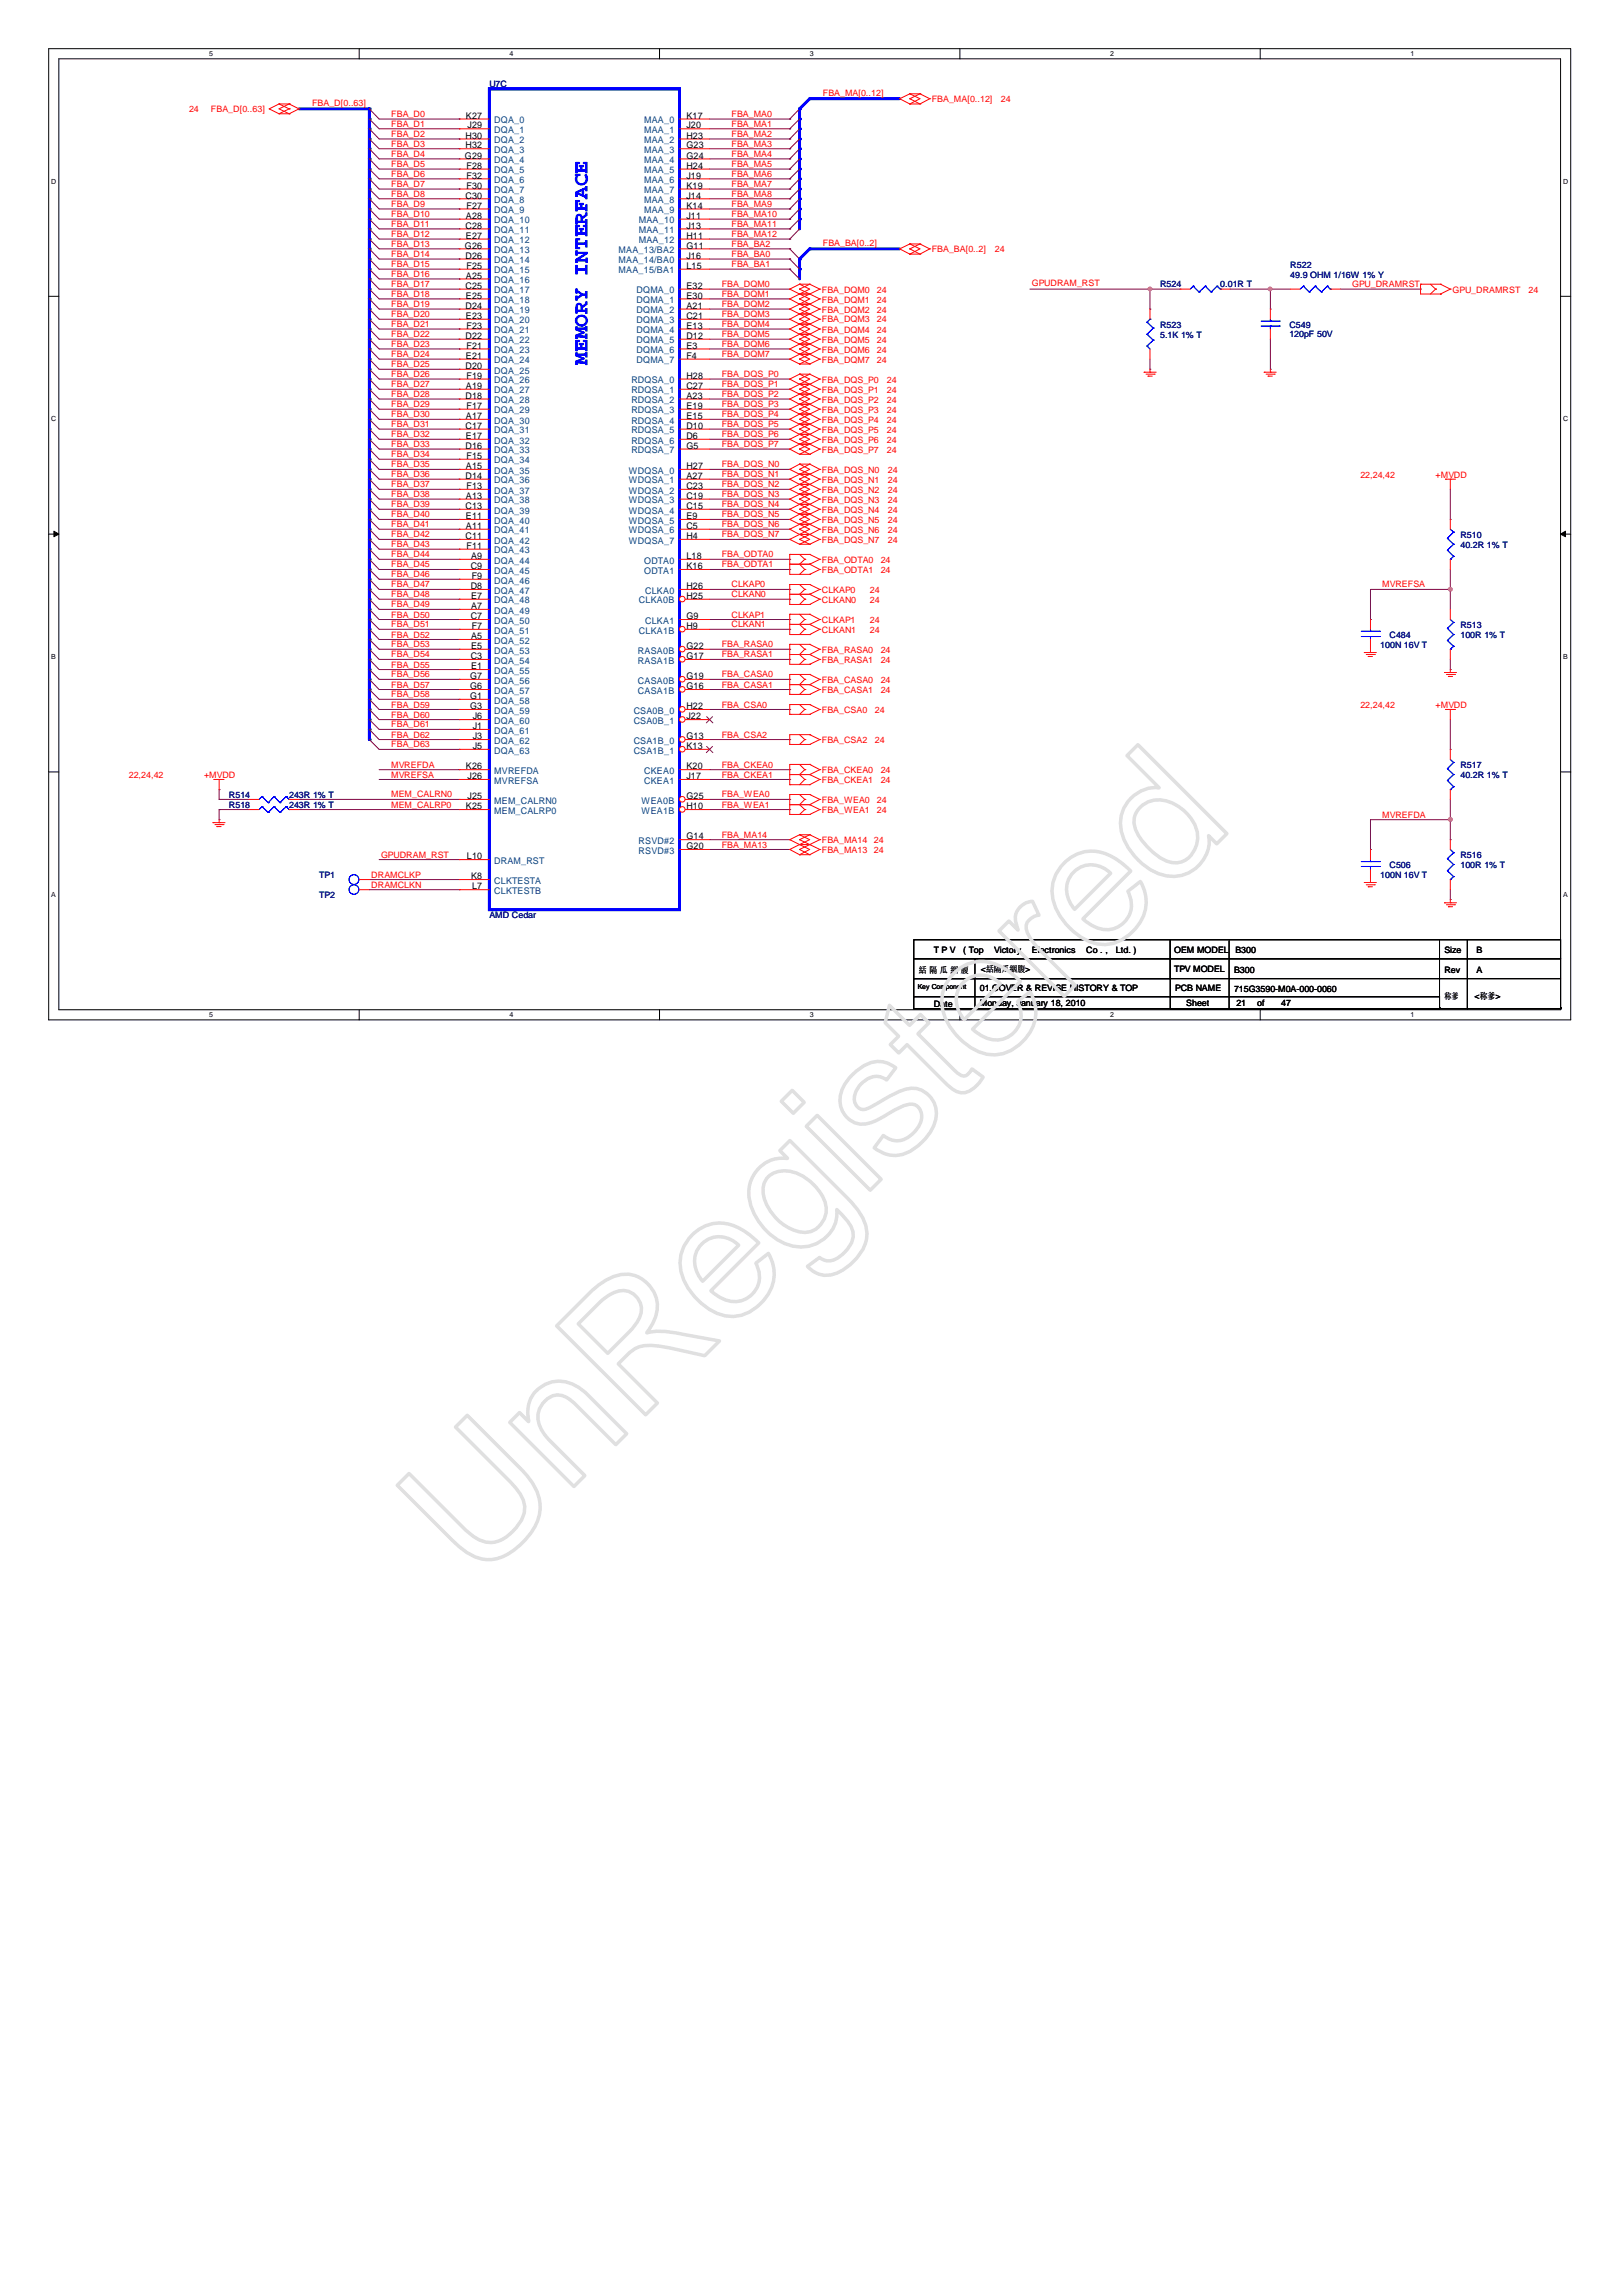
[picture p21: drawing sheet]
<svg xmlns="http://www.w3.org/2000/svg" width="210mm" height="297mm" viewBox="0 0 210 297" stroke-linecap="round" stroke-linejoin="round" font-family="sans-serif">
<defs><g id="words">
<text font-size="22.7" fill="#e0e0e0" x="61.6" y="205" transform="rotate(-45 61.6 205)">UnRegistered</text>
<text font-size="2.7" fill="#00f" x="76" y="47.2" transform="rotate(-90 76 47.2)">MEMORY INTERFACE</text>
<g font-size="1.2">
<text x="60.2" y="17.9">H30</text>
<text x="60.3" y="15.4">K27</text>
<text x="60.5" y="16.6">J29</text>
<text x="88.8" y="15.4">K17</text>
<text x="88.8" y="16.6">J20</text>
<text x="88.8" y="17.9">H23</text>
<text x="60.1" y="20.5">G29</text>
<text x="60.2" y="19.2">H32</text>
<text x="60.4" y="21.8">F28</text>
<text x="60.4" y="23.1">F32</text>
<text x="88.8" y="19.2">G23</text>
<text x="88.8" y="20.5">G24</text>
<text x="88.8" y="21.8">H24</text>
<text x="88.8" y="23.1">J19</text>
<text x="60.2" y="29.6">C28</text>
<text x="60.2" y="25.7">C30</text>
<text x="60.3" y="28.3">A28</text>
<text x="60.4" y="24.4">F30</text>
<text x="60.4" y="27">F27</text>
<text x="88.8" y="28.3">J11</text>
<text x="88.8" y="29.6">J13</text>
<text x="88.8" y="24.4">K19</text>
<text x="88.8" y="25.7">J14</text>
<text x="88.8" y="27">K14</text>
<text x="60.1" y="32.2">G26</text>
<text x="60.2" y="33.5">D26</text>
<text x="60.3" y="30.9">E27</text>
<text x="60.4" y="34.8">F25</text>
<text x="88.8" y="30.9">H11</text>
<text x="88.8" y="32.2">G11</text>
<text x="88.8" y="33.5">J16</text>
<text x="88.8" y="34.8">L15</text>
<text x="60.2" y="37.4">C25</text>
<text x="60.2" y="40">D24</text>
<text x="60.3" y="36.1">A25</text>
<text x="60.3" y="38.6">E25</text>
<text x="60.3" y="41.3">E23</text>
<text x="88.8" y="37.4">E32</text>
<text x="88.8" y="38.6">E30</text>
<text x="88.8" y="40">A21</text>
<text x="88.8" y="41.3">C21</text>
<text x="60.2" y="43.8">D22</text>
<text x="60.2" y="47.7">D20</text>
<text x="60.3" y="46.4">E21</text>
<text x="60.4" y="42.5">F23</text>
<text x="60.4" y="45.1">F21</text>
<text x="88.8" y="42.5">E13</text>
<text x="88.8" y="43.8">D12</text>
<text x="88.8" y="45.1">E3</text>
<text x="88.8" y="46.4">F4</text>
<text x="60.2" y="51.6">D18</text>
<text x="60.3" y="50.3">A19</text>
<text x="60.4" y="49">F19</text>
<text x="60.4" y="52.9">F17</text>
<text x="88.8" y="49">H28</text>
<text x="88.8" y="50.3">C27</text>
<text x="88.8" y="51.6">A23</text>
<text x="88.8" y="52.9">E19</text>
<text x="60.2" y="55.5">C17</text>
<text x="60.2" y="58.1">D16</text>
<text x="60.3" y="54.2">A17</text>
<text x="60.3" y="56.8">E17</text>
<text x="60.4" y="59.4">F15</text>
<text x="88.8" y="54.2">E15</text>
<text x="88.8" y="55.5">D10</text>
<text x="88.8" y="56.8">D6</text>
<text x="88.8" y="58.1">G5</text>
<text x="60.2" y="62">D14</text>
<text x="60.2" y="65.9">C13</text>
<text x="60.3" y="60.7">A15</text>
<text x="60.3" y="64.6">A13</text>
<text x="60.4" y="63.3">F13</text>
<text x="88.8" y="60.7">H27</text>
<text x="88.8" y="62">A27</text>
<text x="88.8" y="63.3">C23</text>
<text x="88.8" y="64.6">C19</text>
<text x="88.8" y="65.9">C15</text>
<text x="60.2" y="69.8">C11</text>
<text x="60.3" y="67.2">E11</text>
<text x="60.3" y="68.4">A11</text>
<text x="60.4" y="71">F11</text>
<text x="88.8" y="67.2">E9</text>
<text x="88.8" y="68.4">C5</text>
<text x="88.8" y="69.8">H4</text>
<text x="60.9" y="73.7">C9</text>
<text x="60.9" y="76.2">D8</text>
<text x="61" y="72.3">A9</text>
<text x="61" y="77.5">E7</text>
<text x="61" y="74.9">F9</text>
<text x="88.8" y="76.2">H26</text>
<text x="88.8" y="77.5">H25</text>
<text x="88.8" y="72.3">L18</text>
<text x="88.8" y="73.7">K16</text>
<text x="60.9" y="80.1">C7</text>
<text x="61" y="78.8">A7</text>
<text x="61" y="82.7">A5</text>
<text x="61" y="84">E5</text>
<text x="61" y="81.4">F7</text>
<text x="88.8" y="80.1">G9</text>
<text x="88.8" y="81.4">H9</text>
<text x="88.8" y="84">G22</text>
<text x="60.8" y="87.9">G7</text>
<text x="60.8" y="89.2">G6</text>
<text x="60.9" y="85.3">C3</text>
<text x="61" y="86.6">E1</text>
<text x="88.8" y="87.9">G19</text>
<text x="88.8" y="89.2">G16</text>
<text x="88.8" y="85.3">G17</text>
<text x="60.8" y="90.5">G1</text>
<text x="60.8" y="91.8">G3</text>
<text x="61.2" y="93.1">J6</text>
<text x="61.2" y="94.4">J1</text>
<text x="61.2" y="95.7">J3</text>
<text x="88.8" y="91.8">H22</text>
<text x="88.8" y="93.1">J22</text>
<text x="88.8" y="95.7">G13</text>
<text x="60.3" y="99.6">K26</text>
<text x="60.5" y="100.8">J26</text>
<text x="61.2" y="96.9">J5</text>
<text x="88.8" y="99.6">K20</text>
<text x="88.8" y="100.8">J17</text>
<text x="88.8" y="96.9">K13</text>
<text x="60.3" y="104.7">K25</text>
<text x="60.5" y="103.4">J25</text>
<text x="88.8" y="103.4">G25</text>
<text x="88.8" y="104.7">H10</text>
<text x="60.4" y="111.2">L10</text>
<text x="61" y="113.8">K8</text>
<text x="88.8" y="108.6">G14</text>
<text x="88.8" y="109.9">G20</text>
<text x="61.1" y="115.1">L7</text>
</g>
<g font-size="1.2" fill="#004080">
<text x="64" y="16">DQA_0</text>
<text x="64" y="17.2">DQA_1</text>
<text x="83.3" y="16">MAA_0</text>
<text x="83.3" y="17.2">MAA_1</text>
<text x="64" y="18.5">DQA_2</text>
<text x="64" y="19.8">DQA_3</text>
<text x="64" y="21.1">DQA_4</text>
<text x="64" y="22.4">DQA_5</text>
<text x="64" y="23.7">DQA_6</text>
<text x="83.3" y="18.5">MAA_2</text>
<text x="83.3" y="19.8">MAA_3</text>
<text x="83.3" y="21.1">MAA_4</text>
<text x="83.3" y="22.4">MAA_5</text>
<text x="83.3" y="23.7">MAA_6</text>
<text x="64" y="28.9">DQA_10</text>
<text x="64" y="25">DQA_7</text>
<text x="64" y="26.3">DQA_8</text>
<text x="64" y="27.6">DQA_9</text>
<text x="82.7" y="28.9">MAA_10</text>
<text x="83.3" y="25">MAA_7</text>
<text x="83.3" y="26.3">MAA_8</text>
<text x="83.3" y="27.6">MAA_9</text>
<text x="64" y="30.2">DQA_11</text>
<text x="64" y="31.5">DQA_12</text>
<text x="64" y="32.8">DQA_13</text>
<text x="64" y="34.1">DQA_14</text>
<text x="64" y="35.4">DQA_15</text>
<text x="80" y="32.8">MAA_13/BA2</text>
<text x="80" y="34.1">MAA_14/BA0</text>
<text x="80" y="35.4">MAA_15/BA1</text>
<text x="82.7" y="30.2">MAA_11</text>
<text x="82.7" y="31.5">MAA_12</text>
<text x="64" y="36.7">DQA_16</text>
<text x="64" y="38">DQA_17</text>
<text x="64" y="39.2">DQA_18</text>
<text x="64" y="40.5">DQA_19</text>
<text x="64" y="41.9">DQA_20</text>
<text x="82.4" y="38">DQMA_0</text>
<text x="82.4" y="39.2">DQMA_1</text>
<text x="82.4" y="40.5">DQMA_2</text>
<text x="82.4" y="41.9">DQMA_3</text>
<text x="64" y="43.1">DQA_21</text>
<text x="64" y="44.4">DQA_22</text>
<text x="64" y="45.7">DQA_23</text>
<text x="64" y="47">DQA_24</text>
<text x="82.4" y="43.1">DQMA_4</text>
<text x="82.4" y="44.4">DQMA_5</text>
<text x="82.4" y="45.7">DQMA_6</text>
<text x="82.4" y="47">DQMA_7</text>
<text x="64" y="48.3">DQA_25</text>
<text x="64" y="49.6">DQA_26</text>
<text x="64" y="50.9">DQA_27</text>
<text x="64" y="52.2">DQA_28</text>
<text x="64" y="53.5">DQA_29</text>
<text x="81.7" y="49.6">RDQSA_0</text>
<text x="81.7" y="50.9">RDQSA_1</text>
<text x="81.7" y="52.2">RDQSA_2</text>
<text x="81.7" y="53.5">RDQSA_3</text>
<text x="64" y="54.8">DQA_30</text>
<text x="64" y="56.1">DQA_31</text>
<text x="64" y="57.4">DQA_32</text>
<text x="64" y="58.7">DQA_33</text>
<text x="64" y="60">DQA_34</text>
<text x="81.7" y="54.8">RDQSA_4</text>
<text x="81.7" y="56.1">RDQSA_5</text>
<text x="81.7" y="57.4">RDQSA_6</text>
<text x="81.7" y="58.7">RDQSA_7</text>
<text x="64" y="61.3">DQA_35</text>
<text x="64" y="62.6">DQA_36</text>
<text x="64" y="63.9">DQA_37</text>
<text x="64" y="65.1">DQA_38</text>
<text x="81.4" y="61.3">WDQSA_0</text>
<text x="81.4" y="62.6">WDQSA_1</text>
<text x="81.4" y="63.9">WDQSA_2</text>
<text x="81.4" y="65.1">WDQSA_3</text>
<text x="64" y="66.5">DQA_39</text>
<text x="64" y="67.8">DQA_40</text>
<text x="64" y="69">DQA_41</text>
<text x="64" y="70.4">DQA_42</text>
<text x="64" y="71.6">DQA_43</text>
<text x="81.4" y="66.5">WDQSA_4</text>
<text x="81.4" y="67.8">WDQSA_5</text>
<text x="81.4" y="69">WDQSA_6</text>
<text x="81.4" y="70.4">WDQSA_7</text>
<text x="64" y="72.9">DQA_44</text>
<text x="64" y="74.2">DQA_45</text>
<text x="64" y="75.5">DQA_46</text>
<text x="64" y="76.8">DQA_47</text>
<text x="83.3" y="72.9">ODTA0</text>
<text x="83.3" y="74.2">ODTA1</text>
<text x="83.5" y="76.8">CLKA0</text>
<text x="64" y="78.1">DQA_48</text>
<text x="64" y="79.4">DQA_49</text>
<text x="64" y="80.7">DQA_50</text>
<text x="64" y="82">DQA_51</text>
<text x="64" y="83.3">DQA_52</text>
<text x="82.7" y="78.1">CLKA0B</text>
<text x="82.7" y="82">CLKA1B</text>
<text x="83.5" y="80.7">CLKA1</text>
<text x="64" y="84.6">DQA_53</text>
<text x="64" y="85.9">DQA_54</text>
<text x="64" y="87.2">DQA_55</text>
<text x="64" y="88.5">DQA_56</text>
<text x="64" y="89.8">DQA_57</text>
<text x="82.5" y="88.5">CASA0B</text>
<text x="82.5" y="89.8">CASA1B</text>
<text x="82.5" y="84.6">RASA0B</text>
<text x="82.5" y="85.9">RASA1B</text>
<text x="64" y="91.1">DQA_58</text>
<text x="64" y="92.4">DQA_59</text>
<text x="64" y="93.7">DQA_60</text>
<text x="64" y="94.9">DQA_61</text>
<text x="82" y="92.4">CSA0B_0</text>
<text x="82" y="93.7">CSA0B_1</text>
<text x="64" y="96.3">DQA_62</text>
<text x="64" y="97.5">DQA_63</text>
<text x="64" y="100.2">MVREFDA</text>
<text x="64" y="101.4">MVREFSA</text>
<text x="82" y="96.3">CSA1B_0</text>
<text x="82" y="97.5">CSA1B_1</text>
<text x="83.3" y="100.2">CKEA0</text>
<text x="83.3" y="101.4">CKEA1</text>
<text x="64" y="104">MEM_CALRN0</text>
<text x="64" y="105.3">MEM_CALRP0</text>
<text x="83" y="104">WEA0B</text>
<text x="83" y="105.3">WEA1B</text>
<text x="64" y="111.8">DRAM_RST</text>
<text x="82.6" y="109.2">RSVD#2</text>
<text x="82.6" y="110.5">RSVD#3</text>
<text x="64" y="114.4">CLKTESTA</text>
<text x="64" y="115.7">CLKTESTB</text>
</g>
<g font-size="1.1" fill="#000080">
<text x="63.3" y="11.3">U7C</text>
<text x="167" y="34.6">R522</text>
<text x="167" y="35.9">49.9 OHM 1/16W 1% Y</text>
<text x="150.1" y="37.2">R524</text>
<text x="157.9" y="37.2">0.01R T</text>
<text x="150.1" y="42.4">R523</text>
<text x="150.1" y="43.7">5.1K 1% T</text>
<text x="166.8" y="42.4">C549</text>
<text x="166.8" y="43.6">120pF 50V</text>
<text x="189" y="69.6">R510</text>
<text x="189" y="70.9">40.2R 1% T</text>
<text x="178.6" y="83.9">100N 16V T</text>
<text x="179.8" y="82.5">C484</text>
<text x="189" y="81.3">R513</text>
<text x="189" y="82.5">100R 1% T</text>
<text x="189" y="99.4">R517</text>
<text x="189" y="100.7">40.2R 1% T</text>
<text x="29.6" y="104.6">R518</text>
<text x="29.6" y="103.3">R514</text>
<text x="37.4" y="104.6">243R 1% T</text>
<text x="37.4" y="103.3">243R 1% T</text>
<text x="41.3" y="113.7">TP1</text>
<text x="178.6" y="113.7">100N 16V T</text>
<text x="179.8" y="112.3">C506</text>
<text x="189" y="111">R516</text>
<text x="189" y="112.3">100R 1% T</text>
<text x="41.3" y="116.2">TP2</text>
<text x="63.3" y="118.8">AMD Cedar</text>
</g>
<g font-size="1.1" fill="#f00">
<text x="24.5" y="14.6">24</text>
<text x="27.3" y="14.6">FBA_D[0..63]</text>
<text x="40.4" y="13.7">FBA_D[0..63]</text>
<text x="50.6" y="15.1">FBA_D0</text>
<text x="50.6" y="17.7">FBA_D2</text>
<text x="50.6" y="16.4">FBA_D1</text>
<text x="94.6" y="15.1">FBA_MA0</text>
<text x="94.6" y="16.4">FBA_MA1</text>
<text x="94.6" y="17.7">FBA_MA2</text>
<text x="106.5" y="12.4">FBA_MA[0..12]</text>
<text x="120.6" y="13.2">FBA_MA[0..12]</text>
<text x="129.5" y="13.2">24</text>
<text x="50.6" y="20.3">FBA_D4</text>
<text x="50.6" y="19">FBA_D3</text>
<text x="50.6" y="22.9">FBA_D6</text>
<text x="50.6" y="21.6">FBA_D5</text>
<text x="94.6" y="19">FBA_MA3</text>
<text x="94.6" y="21.6">FBA_MA5</text>
<text x="94.6" y="22.9">FBA_MA6</text>
<text x="94.6" y="20.3">FBA_MA4</text>
<text x="50.6" y="28.1">FBA_D10</text>
<text x="50.6" y="24.2">FBA_D7</text>
<text x="50.6" y="25.5">FBA_D8</text>
<text x="50.6" y="26.8">FBA_D9</text>
<text x="50.6" y="29.4">FBA_D11</text>
<text x="94.6" y="24.2">FBA_MA7</text>
<text x="94.6" y="26.8">FBA_MA9</text>
<text x="94.6" y="28.1">FBA_MA10</text>
<text x="94.6" y="29.4">FBA_MA11</text>
<text x="94.6" y="25.5">FBA_MA8</text>
<text x="50.6" y="30.7">FBA_D12</text>
<text x="50.6" y="32">FBA_D13</text>
<text x="50.6" y="35.8">FBA_D16</text>
<text x="50.6" y="33.3">FBA_D14</text>
<text x="50.6" y="34.6">FBA_D15</text>
<text x="94.6" y="32">FBA_BA2</text>
<text x="94.6" y="33.3">FBA_BA0</text>
<text x="94.6" y="34.6">FBA_BA1</text>
<text x="94.6" y="30.7">FBA_MA12</text>
<text x="106.5" y="31.8">FBA_BA[0..2]</text>
<text x="120.6" y="32.7">FBA_BA[0..2]</text>
<text x="128.7" y="32.7">24</text>
<text x="50.6" y="38.4">FBA_D18</text>
<text x="50.6" y="41.1">FBA_D20</text>
<text x="50.6" y="37.2">FBA_D17</text>
<text x="50.6" y="39.7">FBA_D19</text>
<text x="93.4" y="38.4">FBA_DQM1</text>
<text x="93.4" y="39.7">FBA_DQM2</text>
<text x="93.4" y="41.1">FBA_DQM3</text>
<text x="93.4" y="37.2">FBA_DQM0</text>
<text x="106.3" y="41.7">FBA_DQM3</text>
<text x="106.3" y="37.9">FBA_DQM0</text>
<text x="106.3" y="40.5">FBA_DQM2</text>
<text x="106.3" y="39.2">FBA_DQM1</text>
<text x="113.4" y="41.7">24</text>
<text x="113.4" y="37.9">24</text>
<text x="113.4" y="40.5">24</text>
<text x="113.4" y="39.2">24</text>
<text x="133.5" y="37">GPUDRAM_RST</text>
<text x="175" y="37.2">GPU_DRAMRST</text>
<text x="188" y="37.9">GPU_DRAMRST</text>
<text x="197.8" y="37.9">24</text>
<text x="50.6" y="46.2">FBA_D24</text>
<text x="50.6" y="43.6">FBA_D22</text>
<text x="50.6" y="47.5">FBA_D25</text>
<text x="50.6" y="44.9">FBA_D23</text>
<text x="50.6" y="42.3">FBA_D21</text>
<text x="93.4" y="43.6">FBA_DQM5</text>
<text x="93.4" y="44.9">FBA_DQM6</text>
<text x="93.4" y="46.2">FBA_DQM7</text>
<text x="93.4" y="42.3">FBA_DQM4</text>
<text x="106.3" y="46.9">FBA_DQM7</text>
<text x="106.3" y="45.6">FBA_DQM6</text>
<text x="106.3" y="43">FBA_DQM4</text>
<text x="106.3" y="44.4">FBA_DQM5</text>
<text x="113.4" y="46.9">24</text>
<text x="113.4" y="45.6">24</text>
<text x="113.4" y="43">24</text>
<text x="113.4" y="44.4">24</text>
<text x="50.6" y="52.7">FBA_D29</text>
<text x="50.6" y="48.8">FBA_D26</text>
<text x="50.6" y="50.1">FBA_D27</text>
<text x="50.6" y="51.4">FBA_D28</text>
<text x="93.4" y="50.1">FBA_DQS_P1</text>
<text x="93.4" y="51.4">FBA_DQS_P2</text>
<text x="93.4" y="52.7">FBA_DQS_P3</text>
<text x="93.4" y="48.8">FBA_DQS_P0</text>
<text x="106.3" y="49.5">FBA_DQS_P0</text>
<text x="106.3" y="50.8">FBA_DQS_P1</text>
<text x="106.3" y="52.1">FBA_DQS_P2</text>
<text x="106.3" y="53.4">FBA_DQS_P3</text>
<text x="114.8" y="49.5">24</text>
<text x="114.8" y="50.8">24</text>
<text x="114.8" y="52.1">24</text>
<text x="114.8" y="53.4">24</text>
<text x="50.6" y="54">FBA_D30</text>
<text x="50.6" y="55.3">FBA_D31</text>
<text x="50.6" y="56.6">FBA_D32</text>
<text x="50.6" y="57.9">FBA_D33</text>
<text x="50.6" y="59.2">FBA_D34</text>
<text x="93.4" y="55.3">FBA_DQS_P5</text>
<text x="93.4" y="56.6">FBA_DQS_P6</text>
<text x="93.4" y="57.9">FBA_DQS_P7</text>
<text x="93.4" y="54">FBA_DQS_P4</text>
<text x="106.3" y="54.7">FBA_DQS_P4</text>
<text x="106.3" y="56">FBA_DQS_P5</text>
<text x="106.3" y="57.3">FBA_DQS_P6</text>
<text x="106.3" y="58.6">FBA_DQS_P7</text>
<text x="114.8" y="54.7">24</text>
<text x="114.8" y="56">24</text>
<text x="114.8" y="57.3">24</text>
<text x="114.8" y="58.6">24</text>
<text x="50.6" y="60.5">FBA_D35</text>
<text x="50.6" y="63.1">FBA_D37</text>
<text x="50.6" y="65.7">FBA_D39</text>
<text x="50.6" y="61.8">FBA_D36</text>
<text x="50.6" y="64.3">FBA_D38</text>
<text x="93.4" y="61.8">FBA_DQS_N1</text>
<text x="93.4" y="63.1">FBA_DQS_N2</text>
<text x="93.4" y="65.7">FBA_DQS_N4</text>
<text x="93.4" y="64.3">FBA_DQS_N3</text>
<text x="93.4" y="60.5">FBA_DQS_N0</text>
<text x="106.3" y="65.1">FBA_DQS_N3</text>
<text x="106.3" y="61.2">FBA_DQS_N0</text>
<text x="106.3" y="63.8">FBA_DQS_N2</text>
<text x="106.3" y="62.5">FBA_DQS_N1</text>
<text x="114.9" y="65.1">24</text>
<text x="114.9" y="61.2">24</text>
<text x="114.9" y="63.8">24</text>
<text x="114.9" y="62.5">24</text>
<text x="176" y="61.8">22,24,42</text>
<text x="185.8" y="61.8">+MVDD</text>
<text x="50.6" y="68.2">FBA_D41</text>
<text x="50.6" y="70.8">FBA_D43</text>
<text x="50.6" y="67">FBA_D40</text>
<text x="50.6" y="69.5">FBA_D42</text>
<text x="93.4" y="67">FBA_DQS_N5</text>
<text x="93.4" y="68.2">FBA_DQS_N6</text>
<text x="93.4" y="69.5">FBA_DQS_N7</text>
<text x="106.3" y="66.4">FBA_DQS_N4</text>
<text x="106.3" y="69">FBA_DQS_N6</text>
<text x="106.3" y="67.6">FBA_DQS_N5</text>
<text x="106.3" y="70.3">FBA_DQS_N7</text>
<text x="114.9" y="66.4">24</text>
<text x="114.9" y="69">24</text>
<text x="114.9" y="67.6">24</text>
<text x="114.9" y="70.3">24</text>
<text x="50.6" y="73.4">FBA_D45</text>
<text x="50.6" y="76">FBA_D47</text>
<text x="50.6" y="72.1">FBA_D44</text>
<text x="50.6" y="74.7">FBA_D46</text>
<text x="50.6" y="77.3">FBA_D48</text>
<text x="93.4" y="73.4">FBA_ODTA1</text>
<text x="93.4" y="72.1">FBA_ODTA0</text>
<text x="94.6" y="77.3">CLKAN0</text>
<text x="94.6" y="76">CLKAP0</text>
<text x="106.3" y="76.7">CLKAP0</text>
<text x="106.3" y="72.8">FBA_ODTA0</text>
<text x="106.3" y="74.1">FBA_ODTA1</text>
<text x="112.6" y="76.7">24</text>
<text x="114" y="72.8">24</text>
<text x="114" y="74.1">24</text>
<text x="178.9" y="76">MVREFSA</text>
<text x="50.6" y="78.6">FBA_D49</text>
<text x="50.6" y="81.2">FBA_D51</text>
<text x="50.6" y="79.9">FBA_D50</text>
<text x="50.6" y="83.8">FBA_D53</text>
<text x="50.6" y="82.5">FBA_D52</text>
<text x="93.4" y="83.8">FBA_RASA0</text>
<text x="94.6" y="81.2">CLKAN1</text>
<text x="94.6" y="79.9">CLKAP1</text>
<text x="106.3" y="78">CLKAN0</text>
<text x="106.3" y="80.6">CLKAP1</text>
<text x="106.3" y="81.9">CLKAN1</text>
<text x="112.6" y="78">24</text>
<text x="112.6" y="80.6">24</text>
<text x="112.6" y="81.9">24</text>
<text x="50.6" y="86.4">FBA_D55</text>
<text x="50.6" y="85.1">FBA_D54</text>
<text x="50.6" y="89">FBA_D57</text>
<text x="50.6" y="87.7">FBA_D56</text>
<text x="93.4" y="85.1">FBA_RASA1</text>
<text x="93.4" y="89">FBA_CASA1</text>
<text x="93.4" y="87.7">FBA_CASA0</text>
<text x="106.3" y="84.5">FBA_RASA0</text>
<text x="106.3" y="88.4">FBA_CASA0</text>
<text x="106.3" y="85.8">FBA_RASA1</text>
<text x="106.3" y="89.7">FBA_CASA1</text>
<text x="114" y="84.5">24</text>
<text x="114" y="88.4">24</text>
<text x="114" y="85.8">24</text>
<text x="114" y="89.7">24</text>
<text x="50.6" y="91.6">FBA_D59</text>
<text x="50.6" y="90.2">FBA_D58</text>
<text x="50.6" y="94.1">FBA_D61</text>
<text x="50.6" y="92.9">FBA_D60</text>
<text x="50.6" y="95.5">FBA_D62</text>
<text x="93.4" y="91.6">FBA_CSA0</text>
<text x="93.4" y="95.5">FBA_CSA2</text>
<text x="106.3" y="92.3">FBA_CSA0</text>
<text x="113.2" y="92.3">24</text>
<text x="176" y="91.6">22,24,42</text>
<text x="185.8" y="91.6">+MVDD</text>
<text x="16.7" y="100.7">22,24,42</text>
<text x="26.4" y="100.7">+MVDD</text>
<text x="50.6" y="100.6">MVREFSA</text>
<text x="50.6" y="99.3">MVREFDA</text>
<text x="50.6" y="96.7">FBA_D63</text>
<text x="93.4" y="100.6">FBA_CKEA1</text>
<text x="93.4" y="99.3">FBA_CKEA0</text>
<text x="106.3" y="100">FBA_CKEA0</text>
<text x="106.3" y="96.2">FBA_CSA2</text>
<text x="106.3" y="101.3">FBA_CKEA1</text>
<text x="113.2" y="96.2">24</text>
<text x="114" y="100">24</text>
<text x="114" y="101.3">24</text>
<text x="50.6" y="104.5">MEM_CALRP0</text>
<text x="50.6" y="103.2">MEM_CALRN0</text>
<text x="93.4" y="104.5">FBA_WEA1</text>
<text x="93.4" y="103.2">FBA_WEA0</text>
<text x="106.3" y="103.9">FBA_WEA0</text>
<text x="106.3" y="105.2">FBA_WEA1</text>
<text x="113.4" y="103.9">24</text>
<text x="113.4" y="105.2">24</text>
<text x="178.9" y="105.8">MVREFDA</text>
<text x="48" y="113.6">DRAMCLKP</text>
<text x="49.3" y="111">GPUDRAM_RST</text>
<text x="93.4" y="108.4">FBA_MA14</text>
<text x="93.4" y="109.7">FBA_MA13</text>
<text x="106.3" y="109.1">FBA_MA14</text>
<text x="106.3" y="110.4">FBA_MA13</text>
<text x="113.1" y="109.1">24</text>
<text x="113.1" y="110.4">24</text>
<text x="48" y="114.9">DRAMCLKN</text>
</g>
<g font-size="1.1">
<text x="118.9" y="125.9">絬 隔 瓜 絪 腹</text>
<text x="120.8" y="123.4">T P V</text>
<text x="124.6" y="123.4">( Top</text>
<text x="126.9" y="125.8">&lt;絬隔瓜絪腹&gt;</text>
<text x="128.6" y="123.4">Victory</text>
<text x="133.5" y="123.4">Electronics</text>
<text x="140.5" y="123.4">Co . ,</text>
<text x="144.4" y="123.4">Ltd. )</text>
<text x="151.9" y="123.4">OEM MODEL</text>
<text x="151.9" y="125.8">TPV MODEL</text>
<text x="159.7" y="125.9">B300</text>
<text x="159.8" y="123.4">B300</text>
<text x="186.9" y="123.4">Size</text>
<text x="186.9" y="125.9">Rev</text>
<text x="191" y="125.9">A</text>
<text x="191" y="123.4">B</text>
<text x="120.8" y="130.3">Date</text>
<text x="126.8" y="130.2">Monday, January 18, 2010</text>
<text x="126.8" y="128.3">01.COVER &amp; REVISE HISTORY &amp; TOP</text>
<text x="152.1" y="128.3">PCB NAME</text>
<text x="153.5" y="130.2">Sheet</text>
<text x="159.7" y="128.4">715G3590-M0A-000-0060</text>
<text x="160" y="130.2">21</text>
<text x="162.7" y="130.2">of</text>
<text x="165.8" y="130.2">47</text>
<text x="186.9" y="129.3">称爹</text>
<text x="190.8" y="129.3">&lt;称爹&gt;</text>
</g>
<g font-size=".9">
<text x="27" y="7.3">5</text>
<text x="65.9" y="7.3">4</text>
<text x="104.8" y="7.3">3</text>
<text x="143.6" y="7.3">2</text>
<text x="182.5" y="7.3">1</text>
<text x="6.6" y="23.8">D</text>
<text x="202.3" y="23.8">D</text>
<text x="6.6" y="54.5">C</text>
<text x="202.3" y="54.5">C</text>
<text x="6.6" y="85.3">B</text>
<text x="202.3" y="85.3">B</text>
<text x="6.6" y="116.1">A</text>
<text x="202.3" y="116.1">A</text>
<text x="27" y="131.6">5</text>
<text x="65.9" y="131.6">4</text>
<text x="104.8" y="131.6">3</text>
<text x="118.7" y="128">Key Component</text>
<text x="143.6" y="131.6">2</text>
<text x="182.5" y="131.6">1</text>
</g>
</g></defs>
<path d="M6.3 6.3h196.9v125.7h-196.9zM7.6 7.6h194.3v123.1h-194.3z" fill="none" stroke="#000" stroke-width=".13"/>
<g fill="#fff">
<path d="M27 6.5h.6v1h-.6z"/>
<path d="M27 130.8h.6v1.1h-.6z"/>
</g>
<path d="M46.5 6.3v1.3M46.5 130.7v1.3" fill="none" stroke="#000" stroke-width=".13"/>
<g fill="#fff">
<path d="M65.9 6.5h.5v1h-.5z"/>
<path d="M65.9 130.8h.5v1.1h-.5z"/>
</g>
<path d="M85.3 6.3v1.3M85.3 130.7v1.3" fill="none" stroke="#000" stroke-width=".13"/>
<g fill="#fff">
<path d="M104.8 6.5h.5v1h-.5z"/>
<path d="M104.8 130.8h.5v1.1h-.5z"/>
</g>
<path d="M124.2 6.3v1.3M124.2 130.7v1.3" fill="none" stroke="#000" stroke-width=".13"/>
<g fill="#fff">
<path d="M143.6 6.5h.5v1h-.5z"/>
<path d="M143.6 130.8h.5v1.1h-.5z"/>
</g>
<path d="M163.1 6.3v1.3M163.1 130.7v1.3" fill="none" stroke="#000" stroke-width=".13"/>
<g fill="#fff">
<path d="M182.5 6.5h.5v1h-.5z"/>
<path d="M182.5 130.8h.5v1.1h-.5z"/>
<path d="M6.6 23h.7v1h-.7z"/>
<path d="M202.3 23h.6v1h-.6z"/>
<path d="M6.6 53.7h.7v1h-.7z"/>
<path d="M202.3 53.7h.6v1h-.6z"/>
</g>
<path d="M6.3 38.3h1.3M201.9 38.3h1.3" fill="none" stroke="#000" stroke-width=".13"/>
<g fill="#fff">
<path d="M6.6 84.5h.6v1h-.6z"/>
<path d="M202.3 84.5h.6v1h-.6z"/>
</g>
<path d="M6.3 69.1h1.3M201.9 69.1h1.3" fill="none" stroke="#000" stroke-width=".13"/>
<path d="M7 68.7l.6 .4-.6 .4zM201.9 69.1l.7-.4v.8z" fill="#000" stroke="#000" stroke-width=".13"/>
<g fill="#fff">
<path d="M6.6 115.3h.6v1h-.6z"/>
<path d="M202.3 115.3h.5v1h-.5z"/>
</g>
<path d="M6.3 99.9h1.3M201.9 99.9h1.3" fill="none" stroke="#000" stroke-width=".13"/>
<g fill="none" stroke="#800040" stroke-width=".13">
<path d="M49.1 15.4h10.3M49.1 19.3h10.3M49.1 18h10.3M49.1 16.7h10.3M59.4 15.4h.1M59.4 19.3h.1M59.4 18h.1M59.4 16.7h.1M91.8 15.4h10.4M102.2 15.4h.1M49.1 20.6h10.3M49.1 38.7h10.3"/>
<path d="M49.1 30.9h10.3M49.1 32.2h10.3M49.1 36.1h10.3M49.1 33.5h10.3M49.1 23.1h10.3M49.1 28.4h10.3M49.1 24.5h10.3M49.1 21.9h10.3M49.1 25.7h10.3M49.1 37.4h10.3M49.1 27h10.3M49.1 29.6h10.3"/>
<path d="M49.1 34.8h10.3M49.1 40h10.3M59.4 20.6h.1M59.4 38.7h.1M59.4 30.9h.1M59.4 32.2h.1M59.4 36.1h.1M59.4 33.5h.1M59.4 23.1h.1M59.4 28.4h.1M59.4 24.5h.1M59.4 21.9h.1"/>
<path d="M59.4 25.7h.1M59.4 37.4h.1M59.4 27h.1M59.4 29.6h.1M59.4 34.8h.1M59.4 40h.1M49.1 53h10.3M49.1 49.1h10.3M49.1 46.5h10.3M49.1 43.9h10.3M49.1 50.4h10.3M49.1 47.8h10.3"/>
<path d="M49.1 41.3h10.3M49.1 54.3h10.3M49.1 51.6h10.3M49.1 45.2h10.3M49.1 55.5h10.3M49.1 42.6h10.3M59.4 53h.1M59.4 49.1h.1M59.4 46.5h.1M59.4 43.9h.1M59.4 50.4h.1M59.4 47.8h.1"/>
<path d="M59.4 41.3h.1M59.4 54.3h.1M59.4 51.6h.1M59.4 45.2h.1M59.4 55.5h.1M59.4 42.6h.1M49.1 99.6h10.3M59.4 99.6h.1M38.7 104.8h20.7M47.8 113.8h11.6M47.8 115.1h11.6M49.1 100.9h10.3"/>
<path d="M59.4 113.8h.1M59.4 100.9h.1M59.4 115.1h.1M59.4 104.8h.1"/>
</g>
<path d="M47.8 14.1v1.3" fill="none" stroke="#00f" stroke-width=".38"/>
<circle cx="47.8" cy="15.4" r=".19" fill="#00f"/>
<path d="M38.7 14.1h9.1" fill="none" stroke="#00f" stroke-width=".38"/>
<circle cx="47.8" cy="14.1" r=".19" fill="#00f"/>
<g fill="none" stroke="#800040" stroke-width=".13">
<path d="M91.8 16.7h10.4M91.8 18h10.4M91.8 19.3h10.4M102.2 16.7h.1M102.2 18h.1M102.2 19.3h.1M91.8 21.9h10.4M91.8 23.1h10.4M91.8 24.5h10.4M91.8 20.6h10.4M91.8 27h10.4M91.8 28.4h10.4"/>
<path d="M91.8 29.6h10.4M91.8 25.7h10.4M91.8 32.2h10.4M91.8 33.5h10.4M91.8 34.8h10.4M91.8 30.9h10.4M91.8 38.7h10.4M91.8 40h10.4M91.8 37.4h10.4M102.2 21.9h.1M102.2 23.1h.1M102.2 24.5h.1"/>
<path d="M102.2 20.6h.1M102.2 27h.1M102.2 28.4h.1M102.2 29.6h.1M102.2 25.7h.1M102.2 32.2h.1M102.2 33.5h.1M102.2 34.8h.1M102.2 30.9h.1M102.2 38.7h.1M102.2 40h.1M102.2 37.4h.1"/>
<path d="M91.8 41.3h10.4M91.8 43.9h10.4M91.8 45.2h10.4M91.8 46.5h10.4M91.8 42.6h10.4M91.8 50.4h10.4M91.8 51.6h10.4M91.8 53h10.4M91.8 49.1h10.4M91.8 55.5h10.4M91.8 56.8h10.4M91.8 58.1h10.4"/>
<path d="M91.8 54.3h10.4M102.2 41.3h.1M102.2 43.9h.1M102.2 45.2h.1M102.2 46.5h.1M102.2 42.6h.1M102.2 50.4h.1M102.2 51.6h.1M102.2 53h.1M102.2 49.1h.1M102.2 55.5h.1M102.2 56.8h.1"/>
<path d="M102.2 58.1h.1M102.2 54.3h.1M91.8 62h10.4M91.8 63.3h10.4M91.8 67.2h10.4M91.8 73.7h10.4M91.8 77.5h10.4M91.8 76.3h10.4M91.8 72.4h10.4M102.2 62h.1M102.2 63.3h.1M102.2 67.2h.1"/>
<path d="M102.2 73.7h.1M102.2 77.5h.1M102.2 76.3h.1M102.2 72.4h.1M91.8 81.4h10.4M91.8 85.3h10.4M91.8 84h10.4M91.8 80.2h10.4M91.8 89.2h10.4M91.8 91.8h10.4M91.8 87.9h10.4M91.8 99.6h10.4"/>
<path d="M91.8 95.7h10.4M102.2 81.4h.1M102.2 85.3h.1M102.2 84h.1M102.2 80.2h.1M102.2 89.2h.1M102.2 91.8h.1M102.2 87.9h.1M102.2 99.6h.1M102.2 95.7h.1M91.8 100.9h10.4M91.8 104.8h10.4"/>
<path d="M91.8 103.5h10.4M102.2 100.9h.1M102.2 104.8h.1M102.2 103.5h.1"/>
</g>
<path d="M103.5 28.4v1.2" fill="none" stroke="#00f" stroke-width=".38"/>
<circle cx="103.5" cy="28.4" r=".19" fill="#00f"/>
<path d="M103.5 34.8v1.3" fill="none" stroke="#00f" stroke-width=".38"/>
<circle cx="103.5" cy="34.8" r=".19" fill="#00f"/>
<path d="M104.8 12.8h11.6" fill="none" stroke="#00f" stroke-width=".38"/>
<circle cx="104.8" cy="12.8" r=".19" fill="#00f"/>
<path d="M104.8 32.2h11.6" fill="none" stroke="#00f" stroke-width=".38"/>
<circle cx="104.8" cy="32.2" r=".19" fill="#00f"/>
<g fill="none" stroke="#800040" stroke-width=".13">
<path d="M133.3 37.4h15.5M148.8 40h.1M148.8 37.4h.1M148.8 37.4v2.6M159.2 37.4h5.2M164.4 37.4h.1M164.4 40h.1M164.4 37.4v2.6M49.1 56.8h10.3M49.1 58.1h10.3M49.1 59.4h10.3M59.4 56.8h.1"/>
<path d="M59.4 58.1h.1M59.4 59.4h.1M148.8 47.8h.1M148.8 46.5v1.3M49.1 68.5h10.3M49.1 65.9h10.3M49.1 64.6h10.3M49.1 69.8h10.3M49.1 60.7h10.3M49.1 76.3h10.3M49.1 63.3h10.3M49.1 62h10.3"/>
<path d="M49.1 71.1h10.3M49.1 67.2h10.3M49.1 73.7h10.3M49.1 72.4h10.3M49.1 75h10.3M49.1 78.9h10.3M49.1 77.5h10.3M59.4 60.7h.1M59.4 63.3h.1M59.4 65.9h.1M59.4 62h.1M59.4 64.6h.1"/>
<path d="M59.4 68.5h.1M59.4 71.1h.1M59.4 67.2h.1M59.4 69.8h.1M59.4 73.7h.1M59.4 76.3h.1M59.4 72.4h.1M59.4 75h.1M59.4 78.9h.1M59.4 77.5h.1M91.8 68.5h10.4M91.8 65.9h10.4"/>
<path d="M91.8 64.6h10.4M91.8 69.8h10.4M91.8 60.7h10.4M102.2 68.5h.1M102.2 65.9h.1M102.2 64.6h.1M102.2 69.8h.1M102.2 60.7h.1M187.7 67.2h.1M187.7 76.3h.1M187.7 63.3v3.9M187.7 73.7v5.2"/>
<path d="M187.7 76.3h-10.4v3.9M49.1 81.4h10.3M49.1 80.2h10.3M49.1 84h10.3M49.1 86.6h10.3M49.1 82.8h10.3M49.1 85.3h10.3M49.1 89.2h10.3M49.1 91.8h10.3M49.1 87.9h10.3M49.1 90.5h10.3M49.1 94.4h10.3"/>
<path d="M49.1 97h10.3M49.1 93.1h10.3M49.1 95.7h10.3M59.4 81.4h.1M59.4 80.2h.1M59.4 84h.1M59.4 86.6h.1M59.4 82.8h.1M59.4 85.3h.1M59.4 89.2h.1M59.4 91.8h.1M59.4 87.9h.1"/>
<path d="M59.4 90.5h.1M59.4 94.4h.1M59.4 97h.1M59.4 93.1h.1M59.4 95.7h.1M177.3 80.2h.1M187.7 97h.1M187.7 86.6h.1M187.7 85.3v1.3M187.7 93.1v3.9M49.1 111.2h10.3M59.4 111.2h.1"/>
<path d="M91.8 108.7h10.4M91.8 109.9h10.4M102.2 108.7h.1M102.2 109.9h.1M177.3 109.9h.1M187.7 106.1h.1M187.7 116.4h.1M187.7 108.7h.1M187.7 103.5v5.2M187.7 115.1v1.3M187.7 106.1h-10.4v3.8"/>
</g>
<g fill="#f0f" stroke="#f0f" stroke-width=".13">
<circle cx="187.7" cy="106" r=".25"/>
<circle cx="187.7" cy="76.3" r=".24"/>
<circle cx="148.8" cy="37.4" r=".24"/>
<circle cx="164.3" cy="37.4" r=".24"/>
</g>
<path d="M47.8 68.5v1.3" fill="none" stroke="#00f" stroke-width=".38"/>
<circle cx="47.8" cy="69.8" r=".19" fill="#00f"/>
<path d="M47.8 76.3v1.2" fill="none" stroke="#00f" stroke-width=".38"/>
<circle cx="47.8" cy="77.5" r=".19" fill="#00f"/>
<path d="M47.8 82.8v1.2" fill="none" stroke="#00f" stroke-width=".38"/>
<circle cx="47.8" cy="84" r=".19" fill="#00f"/>
<path d="M47.8 84v1.3" fill="none" stroke="#00f" stroke-width=".38"/>
<circle cx="47.8" cy="85.3" r=".19" fill="#00f"/>
<path d="M47.8 91.8v1.3" fill="none" stroke="#00f" stroke-width=".38"/>
<circle cx="47.8" cy="93.1" r=".19" fill="#00f"/>
<path d="M47.8 87.9v1.3" fill="none" stroke="#00f" stroke-width=".38"/>
<circle cx="47.8" cy="89.2" r=".19" fill="#00f"/>
<path d="M47.8 72.4v1.3" fill="none" stroke="#00f" stroke-width=".38"/>
<circle cx="47.8" cy="73.7" r=".19" fill="#00f"/>
<path d="M47.8 60.7v1.3" fill="none" stroke="#00f" stroke-width=".38"/>
<circle cx="47.8" cy="62" r=".19" fill="#00f"/>
<path d="M47.8 62v1.3" fill="none" stroke="#00f" stroke-width=".38"/>
<circle cx="47.8" cy="63.3" r=".19" fill="#00f"/>
<path d="M47.8 59.4v1.3" fill="none" stroke="#00f" stroke-width=".38"/>
<circle cx="47.8" cy="60.7" r=".19" fill="#00f"/>
<path d="M47.8 32.2v1.3" fill="none" stroke="#00f" stroke-width=".38"/>
<circle cx="47.8" cy="33.5" r=".19" fill="#00f"/>
<g fill="none" stroke="#800040" stroke-width=".13">
<path d="M148.8 37.4h3.9M152.7 37.4h.1M164.4 37.4h.1M164.4 37.4h2.6M173.4 37.4h10.4M183.8 37.4h.1M164.4 47.8h.1M164.4 43.9v3.9M28.4 104.8h.1M28.4 106.1h.1M28.4 103.5h.1M28.4 102.2h.1"/>
<path d="M28.4 103.5h3.8M28.4 104.8h3.8M28.4 102.2v1.3M28.4 104.8v1.3M38.7 103.5h20.7M59.4 103.5h.1"/>
</g>
<path d="M47.8 20.6v1.3" fill="none" stroke="#00f" stroke-width=".38"/>
<circle cx="47.8" cy="21.9" r=".19" fill="#00f"/>
<path d="M47.8 23.1v1.4" fill="none" stroke="#00f" stroke-width=".38"/>
<circle cx="47.8" cy="24.5" r=".19" fill="#00f"/>
<path d="M47.8 27v1.4" fill="none" stroke="#00f" stroke-width=".38"/>
<circle cx="47.8" cy="28.4" r=".19" fill="#00f"/>
<path d="M47.8 29.6v1.3" fill="none" stroke="#00f" stroke-width=".38"/>
<circle cx="47.8" cy="30.9" r=".19" fill="#00f"/>
<path d="M47.8 30.9v1.3" fill="none" stroke="#00f" stroke-width=".38"/>
<circle cx="47.8" cy="32.2" r=".19" fill="#00f"/>
<path d="M47.8 28.4v1.2" fill="none" stroke="#00f" stroke-width=".38"/>
<circle cx="47.8" cy="29.6" r=".19" fill="#00f"/>
<path d="M47.8 25.7v1.3" fill="none" stroke="#00f" stroke-width=".38"/>
<circle cx="47.8" cy="27" r=".19" fill="#00f"/>
<path d="M47.8 24.5v1.2" fill="none" stroke="#00f" stroke-width=".38"/>
<circle cx="47.8" cy="25.7" r=".19" fill="#00f"/>
<path d="M47.8 21.9v1.2" fill="none" stroke="#00f" stroke-width=".38"/>
<circle cx="47.8" cy="23.1" r=".19" fill="#00f"/>
<path d="M47.8 16.7v1.3" fill="none" stroke="#00f" stroke-width=".38"/>
<circle cx="47.8" cy="18" r=".19" fill="#00f"/>
<path d="M47.8 19.3v1.3" fill="none" stroke="#00f" stroke-width=".38"/>
<circle cx="47.8" cy="20.6" r=".19" fill="#00f"/>
<path d="M47.8 18v1.3" fill="none" stroke="#00f" stroke-width=".38"/>
<circle cx="47.8" cy="19.3" r=".19" fill="#00f"/>
<path d="M47.8 15.4v1.3" fill="none" stroke="#00f" stroke-width=".38"/>
<circle cx="47.8" cy="16.7" r=".19" fill="#00f"/>
<path d="M47.8 33.5v1.3" fill="none" stroke="#00f" stroke-width=".38"/>
<circle cx="47.8" cy="34.8" r=".19" fill="#00f"/>
<path d="M47.8 36.1v1.3" fill="none" stroke="#00f" stroke-width=".38"/>
<circle cx="47.8" cy="37.4" r=".19" fill="#00f"/>
<path d="M47.8 38.7v1.3" fill="none" stroke="#00f" stroke-width=".38"/>
<circle cx="47.8" cy="40" r=".19" fill="#00f"/>
<path d="M47.8 49.1v1.3" fill="none" stroke="#00f" stroke-width=".38"/>
<circle cx="47.8" cy="50.4" r=".19" fill="#00f"/>
<path d="M47.8 51.6v1.4" fill="none" stroke="#00f" stroke-width=".38"/>
<circle cx="47.8" cy="53" r=".19" fill="#00f"/>
<path d="M47.8 54.3v1.2" fill="none" stroke="#00f" stroke-width=".38"/>
<circle cx="47.8" cy="55.5" r=".19" fill="#00f"/>
<path d="M47.8 55.5v1.3" fill="none" stroke="#00f" stroke-width=".38"/>
<circle cx="47.8" cy="56.8" r=".19" fill="#00f"/>
<path d="M47.8 58.1v1.3" fill="none" stroke="#00f" stroke-width=".38"/>
<circle cx="47.8" cy="59.4" r=".19" fill="#00f"/>
<path d="M47.8 56.8v1.3" fill="none" stroke="#00f" stroke-width=".38"/>
<circle cx="47.8" cy="58.1" r=".19" fill="#00f"/>
<path d="M47.8 53v1.3" fill="none" stroke="#00f" stroke-width=".38"/>
<circle cx="47.8" cy="54.3" r=".19" fill="#00f"/>
<path d="M47.8 50.4v1.2" fill="none" stroke="#00f" stroke-width=".38"/>
<circle cx="47.8" cy="51.6" r=".19" fill="#00f"/>
<path d="M47.8 42.6v1.3" fill="none" stroke="#00f" stroke-width=".38"/>
<circle cx="47.8" cy="43.9" r=".19" fill="#00f"/>
<path d="M47.8 45.2v1.3" fill="none" stroke="#00f" stroke-width=".38"/>
<circle cx="47.8" cy="46.5" r=".19" fill="#00f"/>
<path d="M47.8 47.8v1.3" fill="none" stroke="#00f" stroke-width=".38"/>
<circle cx="47.8" cy="49.1" r=".19" fill="#00f"/>
<path d="M47.8 46.5v1.3" fill="none" stroke="#00f" stroke-width=".38"/>
<circle cx="47.8" cy="47.8" r=".19" fill="#00f"/>
<path d="M47.8 43.9v1.3" fill="none" stroke="#00f" stroke-width=".38"/>
<circle cx="47.8" cy="45.2" r=".19" fill="#00f"/>
<path d="M47.8 41.3v1.3" fill="none" stroke="#00f" stroke-width=".38"/>
<circle cx="47.8" cy="42.6" r=".19" fill="#00f"/>
<path d="M47.8 40v1.3" fill="none" stroke="#00f" stroke-width=".38"/>
<circle cx="47.8" cy="41.3" r=".19" fill="#00f"/>
<path d="M47.8 37.4v1.3" fill="none" stroke="#00f" stroke-width=".38"/>
<circle cx="47.8" cy="38.7" r=".19" fill="#00f"/>
<path d="M47.8 34.8v1.3" fill="none" stroke="#00f" stroke-width=".38"/>
<circle cx="47.8" cy="36.1" r=".19" fill="#00f"/>
<path d="M103.5 20.6v1.3" fill="none" stroke="#00f" stroke-width=".38"/>
<circle cx="103.5" cy="20.6" r=".19" fill="#00f"/>
<path d="M103.5 14.1v1.3" fill="none" stroke="#00f" stroke-width=".38"/>
<circle cx="103.5" cy="14.1" r=".19" fill="#00f"/>
<path d="M103.5 16.7v1.3" fill="none" stroke="#00f" stroke-width=".38"/>
<circle cx="103.5" cy="16.7" r=".19" fill="#00f"/>
<path d="M103.5 15.4v1.3" fill="none" stroke="#00f" stroke-width=".38"/>
<circle cx="103.5" cy="15.4" r=".19" fill="#00f"/>
<path d="M103.5 19.3v1.3" fill="none" stroke="#00f" stroke-width=".38"/>
<circle cx="103.5" cy="19.3" r=".19" fill="#00f"/>
<path d="M103.5 18v1.3" fill="none" stroke="#00f" stroke-width=".38"/>
<circle cx="103.5" cy="18" r=".19" fill="#00f"/>
<path d="M103.5 21.9v1.2" fill="none" stroke="#00f" stroke-width=".38"/>
<circle cx="103.5" cy="21.9" r=".19" fill="#00f"/>
<path d="M103.5 23.1v1.4" fill="none" stroke="#00f" stroke-width=".38"/>
<circle cx="103.5" cy="23.1" r=".19" fill="#00f"/>
<path d="M103.5 25.7v1.3" fill="none" stroke="#00f" stroke-width=".38"/>
<circle cx="103.5" cy="25.7" r=".19" fill="#00f"/>
<path d="M103.5 24.5v1.2" fill="none" stroke="#00f" stroke-width=".38"/>
<circle cx="103.5" cy="24.5" r=".19" fill="#00f"/>
<path d="M103.5 27v1.4" fill="none" stroke="#00f" stroke-width=".38"/>
<circle cx="103.5" cy="27" r=".19" fill="#00f"/>
<path d="M103.5 33.5v1.3" fill="none" stroke="#00f" stroke-width=".38"/>
<circle cx="103.5" cy="33.5" r=".19" fill="#00f"/>
<path d="M47.8 64.6v1.3" fill="none" stroke="#00f" stroke-width=".38"/>
<circle cx="47.8" cy="65.9" r=".19" fill="#00f"/>
<path d="M47.8 67.2v1.3" fill="none" stroke="#00f" stroke-width=".38"/>
<circle cx="47.8" cy="68.5" r=".19" fill="#00f"/>
<path d="M47.8 65.9v1.3" fill="none" stroke="#00f" stroke-width=".38"/>
<circle cx="47.8" cy="67.2" r=".19" fill="#00f"/>
<path d="M47.8 63.3v1.3" fill="none" stroke="#00f" stroke-width=".38"/>
<circle cx="47.8" cy="64.6" r=".19" fill="#00f"/>
<path d="M47.8 69.8v1.3" fill="none" stroke="#00f" stroke-width=".38"/>
<circle cx="47.8" cy="71.1" r=".19" fill="#00f"/>
<path d="M47.8 71.1v1.3" fill="none" stroke="#00f" stroke-width=".38"/>
<circle cx="47.8" cy="72.4" r=".19" fill="#00f"/>
<path d="M47.8 73.7v1.3" fill="none" stroke="#00f" stroke-width=".38"/>
<circle cx="47.8" cy="75" r=".19" fill="#00f"/>
<path d="M47.8 75v1.3" fill="none" stroke="#00f" stroke-width=".38"/>
<circle cx="47.8" cy="76.3" r=".19" fill="#00f"/>
<path d="M47.8 77.5v1.4" fill="none" stroke="#00f" stroke-width=".38"/>
<circle cx="47.8" cy="78.9" r=".19" fill="#00f"/>
<path d="M47.8 80.2v1.2" fill="none" stroke="#00f" stroke-width=".38"/>
<circle cx="47.8" cy="81.4" r=".19" fill="#00f"/>
<path d="M47.8 81.4v1.4" fill="none" stroke="#00f" stroke-width=".38"/>
<circle cx="47.8" cy="82.8" r=".19" fill="#00f"/>
<path d="M47.8 78.9v1.3" fill="none" stroke="#00f" stroke-width=".38"/>
<circle cx="47.8" cy="80.2" r=".19" fill="#00f"/>
<path d="M47.8 85.3v1.3" fill="none" stroke="#00f" stroke-width=".38"/>
<circle cx="47.8" cy="86.6" r=".19" fill="#00f"/>
<path d="M47.8 86.6v1.3" fill="none" stroke="#00f" stroke-width=".38"/>
<circle cx="47.8" cy="87.9" r=".19" fill="#00f"/>
<path d="M47.8 89.2v1.3" fill="none" stroke="#00f" stroke-width=".38"/>
<circle cx="47.8" cy="90.5" r=".19" fill="#00f"/>
<path d="M47.8 90.5v1.3" fill="none" stroke="#00f" stroke-width=".38"/>
<circle cx="47.8" cy="91.8" r=".19" fill="#00f"/>
<path d="M47.8 93.1v1.3" fill="none" stroke="#00f" stroke-width=".38"/>
<circle cx="47.8" cy="94.4" r=".19" fill="#00f"/>
<path d="M47.8 94.4v1.3" fill="none" stroke="#00f" stroke-width=".38"/>
<circle cx="47.8" cy="95.7" r=".19" fill="#00f"/>
<g fill="none" stroke="#f00" stroke-width=".13">
<path d="M34.8 14.1h.1M34.8 14.1l1.3 .6M36.1 14.7h.1M36.1 13.5h.1M36.1 14.7h1.3M36.1 13.5h1.3M36.1 13.5l-1.3 .6M36.1 13.5l1.3 .6M37.4 13.5h.1M37.4 14.7h.1M37.4 14.1h.1M37.4 13.5l1.3 .6"/>
<path d="M37.4 13.5l-1.3 .6 1.3 .6M37.4 14.1l-1.3 .6M38.7 14.1h.1M38.7 14.1l-1.3 .6M116.4 12.8h.1M116.4 12.8l1.3 .7M117.7 12.1h.1M117.7 13.5h.1M117.7 12.8h.1M117.7 13.5h1.3M117.7 12.1h1.3M117.7 12.1l-1.3 .7"/>
<path d="M117.7 12.1l1.3 .7-1.3 .7M117.7 12.8l1.3 .7M119 13.5h.1M119 12.1h.1M119 12.1l1.3 .7M119 12.1l-1.3 .7M120.3 12.8h.1M120.3 12.8l-1.3 .7M102.2 37.4h.1M102.2 40h.1M102.2 38.7h.1M102.2 37.4l1.3 .7"/>
<path d="M102.2 40l1.3 .6M102.2 38.7l1.3 .7M103.5 36.8h.1M103.5 38.1h.1M103.5 37.4h.1M103.5 39.4h.1M103.5 40h.1M103.5 38.7h.1M103.5 38.1h1.3M103.5 36.8h1.3M103.5 36.8l-1.3 .6M103.5 36.8l1.3 .6-1.3 .7"/>
<path d="M103.5 37.4l2.6 1.3M103.5 39.4h1.3M103.5 39.4l-1.3 .6M103.5 39.4l1.3 .6-1.3 .6M103.5 40l1.3 .6M103.5 38.1l-1.3 .6M103.5 38.1l1.3 .6-1.3 .7M103.5 38.7l1.3 .7M104.8 38.1h.1M104.8 36.8h.1M104.8 39.4h.1M104.8 36.8l1.3 .6"/>
<path d="M104.8 36.8l-1.3 .6M104.8 39.4l1.3 .6M104.8 39.4l-1.3 .6M106.1 37.4h.1M106.1 40h.1M106.1 38.7h.1M106.1 37.4l-2.6 1.3M106.1 40l-1.3 .6M106.1 38.7l-1.3 .7M116.4 32.2h.1M116.4 32.2l1.3 .7M117.7 31.6h.1"/>
<path d="M117.7 32.9h.1M117.7 32.2h.1M117.7 32.9h1.3M117.7 31.6h1.3M117.7 31.6l-1.3 .6M117.7 31.6l1.3 .6-1.3 .7M117.7 32.2l1.3 .7M119 32.9h.1M119 31.6h.1M119 31.6l1.3 .6M119 31.6l-1.3 .6M120.3 32.2h.1"/>
<path d="M120.3 32.2l-1.3 .7M183.8 36.8h.1M183.8 36.8v1.3h2.6M183.8 36.8h2.6M185.1 36.8l.7 .6M185.8 37.4h.1M185.8 37.4l-.7 .7M186.4 38.1h.1M186.4 36.8h.1M186.4 36.8l1.3 .6M187.7 37.4h.1M187.7 37.4l-1.3 .7"/>
<path d="M102.2 49.1h.1M102.2 50.4h.1M102.2 51.6h.1M102.2 53h.1M102.2 54.3h.1M102.2 55.5h.1M102.2 56.8h.1M102.2 58.1h.1M102.2 46.5h.1M102.2 45.2h.1M102.2 42.6h.1M102.2 41.3h.1"/>
<path d="M102.2 43.9h.1M102.2 49.1l1.3 .6M102.2 50.4l1.3 .6M102.2 51.6l1.3 .7M102.2 53l1.3 .6M102.2 54.3l1.3 .6M102.2 55.5l1.3 .7M102.2 56.8l1.3 .7M102.2 58.1l1.3 .7M102.2 46.5l1.3 .6M102.2 45.2l1.3 .6M102.2 42.6l1.3 .7"/>
<path d="M102.2 41.3l1.3 .6M102.2 43.9l1.3 .6M103.5 48.4h.1M103.5 49.7h.1M103.5 49.1h.1M103.5 51h.1M103.5 50.4h.1M103.5 52.3h.1M103.5 51.6h.1M103.5 53.6h.1M103.5 53h.1M103.5 54.9h.1"/>
<path d="M103.5 54.3h.1M103.5 56.2h.1M103.5 55.5h.1M103.5 57.5h.1M103.5 56.8h.1M103.5 58.8h.1M103.5 58.1h.1M103.5 45.8h.1M103.5 47.1h.1M103.5 46.5h.1M103.5 44.5h.1M103.5 45.2h.1"/>
<path d="M103.5 41.9h.1M103.5 43.3h.1M103.5 42.6h.1M103.5 40.6h.1M103.5 41.3h.1M103.5 43.9h.1M103.5 48.4h1.3M103.5 49.7h1.3M103.5 48.4l-1.3 .7M103.5 48.4l1.3 .7-1.3 .6M103.5 49.1l1.3 .6M103.5 51h1.3"/>
<path d="M103.5 49.7l-1.3 .7M103.5 49.7l1.3 .7-1.3 .6M103.5 50.4l2.6 1.2M103.5 52.3h1.3M103.5 51l-1.3 .6M103.5 51l1.3 .6-1.3 .7M103.5 51.6l1.3 .7M103.5 53.6h1.3M103.5 52.3l-1.3 .7M103.5 52.3l1.3 .7-1.3 .6M103.5 53l1.3 .6M103.5 54.9h1.3"/>
<path d="M103.5 53.6l-1.3 .7M103.5 53.6l1.3 .7-1.3 .6M103.5 54.3l2.6 1.2M103.5 56.2h1.3M103.5 54.9l-1.3 .6M103.5 54.9l1.3 .6-1.3 .7M103.5 55.5l1.3 .7M103.5 57.5h1.3M103.5 56.2l-1.3 .6M103.5 56.2l1.3 .6-1.3 .7M103.5 56.8l2.6 1.3M103.5 58.8h1.3"/>
<path d="M103.5 57.5l-1.3 .6M103.5 57.5l1.3 .6-1.3 .7M103.5 58.1l1.3 .7M103.5 47.1h1.3M103.5 45.8h1.3M103.5 45.8l-1.3 .7M103.5 45.8l1.3 .7-1.3 .6M103.5 46.5l1.3 .6M103.5 44.5h1.3M103.5 44.5l-1.3 .7M103.5 43.9l2.6 1.3M103.5 44.5l1.3 .7-1.3 .6"/>
<path d="M103.5 45.2l1.3 .6M103.5 43.3h1.3M103.5 41.9h1.3M103.5 41.9l-1.3 .7M103.5 41.3l2.6 1.3M103.5 41.9l1.3 .7-1.3 .7M103.5 42.6l1.3 .7M103.5 40.6h1.3M103.5 40.6l-1.3 .7M103.5 40.6l1.3 .7-1.3 .6M103.5 43.3l-1.3 .6M103.5 43.3l1.3 .6-1.3 .6"/>
<path d="M104.8 49.7h.1M104.8 48.4h.1M104.8 51h.1M104.8 52.3h.1M104.8 53.6h.1M104.8 54.9h.1M104.8 56.2h.1M104.8 57.5h.1M104.8 58.8h.1M104.8 47.1h.1M104.8 45.8h.1M104.8 44.5h.1"/>
<path d="M104.8 43.3h.1M104.8 41.9h.1M104.8 40.6h.1M104.8 48.4l1.3 .7M104.8 48.4l-1.3 .7M104.8 49.7l1.3 .7M104.8 49.7l-1.3 .7M104.8 52.3l1.3 .7M104.8 52.3l-1.3 .7M104.8 53.6l1.3 .7M104.8 53.6l-1.3 .7M104.8 56.2l1.3 .6"/>
<path d="M104.8 56.2l-1.3 .6M104.8 45.8l1.3 .7M104.8 45.8l-1.3 .7M104.8 40.6l1.3 .7M104.8 40.6l-1.3 .7M104.8 43.3l1.3 .6M104.8 43.3l-1.3 .6M106.1 49.1h.1M106.1 50.4h.1M106.1 51.6h.1M106.1 53h.1M106.1 54.3h.1"/>
<path d="M106.1 55.5h.1M106.1 56.8h.1M106.1 58.1h.1M106.1 46.5h.1M106.1 45.2h.1M106.1 42.6h.1M106.1 41.3h.1M106.1 43.9h.1M106.1 49.1l-1.3 .6M106.1 50.4l-2.6 1.2M106.1 51.6l-1.3 .7M106.1 53l-1.3 .6"/>
<path d="M106.1 54.3l-2.6 1.2M106.1 55.5l-1.3 .7M106.1 56.8l-2.6 1.3M106.1 58.1l-1.3 .7M106.1 46.5l-1.3 .6M106.1 45.2l-1.3 .6M106.1 43.9l-2.6 1.3M106.1 42.6l-1.3 .7M106.1 41.3l-2.6 1.3M148 48.2h.1M148 48.2h1.6M148.3 48.4h1"/>
<path d="M148.5 48.7h.1M148.5 48.7h.6M148.8 48.2h.1M148.8 47.8v.4M149.3 48.4h.1M163.6 48.2h.1M163.6 48.2h1.5M163.8 48.4h1.1M164.1 48.7h.1M164.1 48.7h.5M164.4 48.2h.1M164.4 47.8v.4"/>
<path d="M164.9 48.4h.1M102.2 75.6h.1M102.2 78.2h.1M102.2 65.9h.1M102.2 64.6h.1M102.2 60.7h.1M102.2 68.5h.1M102.2 67.2h.1M102.2 63.3h.1M102.2 69.8h.1M102.2 62h.1M102.2 71.7h.1"/>
<path d="M102.2 73h.1M102.2 79.5h.1M102.2 76.9h2.6M102.2 75.6h2.6M102.2 71.7v2.6h2.6M102.2 75.6v2.6M102.2 79.5v2.6h2.6M102.2 78.2h2.6M102.2 65.9l1.3 .6M102.2 64.6l1.3 .7M102.2 60.7l1.3 .7M102.2 68.5l1.3 .7"/>
<path d="M102.2 67.2l1.3 .7M102.2 63.3l1.3 .7M102.2 69.8l1.3 .6M102.2 62l1.3 .7M102.2 73h2.6M102.2 71.7h2.6M102.2 79.5h2.6M103.5 65.3h.1M103.5 66.5h.1M103.5 65.9h.1M103.5 64h.1M103.5 64.6h.1"/>
<path d="M103.5 60.1h.1M103.5 61.4h.1M103.5 60.7h.1M103.5 67.9h.1M103.5 69.2h.1M103.5 68.5h.1M103.5 67.2h.1M103.5 62.7h.1M103.5 63.3h.1M103.5 70.4h.1M103.5 69.8h.1M103.5 62h.1"/>
<path d="M103.5 75.6l.6 .7M103.5 66.5h1.3M103.5 65.3h1.3M103.5 65.3l-1.3 .6M103.5 65.3l1.3 .6-1.3 .6M103.5 65.9l1.3 .6M103.5 64h1.3M103.5 64l-1.3 .6M103.5 63.3l2.6 1.3M103.5 64l1.3 .6-1.3 .7M103.5 64.6l1.3 .7M103.5 61.4h1.3"/>
<path d="M103.5 60.1h1.3M103.5 60.1l-1.3 .6M103.5 60.1l1.3 .6-1.3 .7M103.5 60.7l2.6 1.3M103.5 69.2h1.3M103.5 67.9h1.3M103.5 67.9l-1.3 .6M103.5 67.2l2.6 1.3M103.5 67.9l1.3 .6-1.3 .7M103.5 68.5l1.3 .7M103.5 66.5l-1.3 .7M103.5 66.5l1.3 .7-1.3 .7"/>
<path d="M103.5 62.7h1.3M103.5 62.7l-1.3 .6M103.5 62.7l1.3 .6-1.3 .7M103.5 70.4h1.3M103.5 69.2l-1.3 .6M103.5 69.2l1.3 .6-1.3 .6M103.5 69.8l1.3 .6M103.5 61.4l-1.3 .6M103.5 61.4l1.3 .6-1.3 .7M103.5 62l1.3 .7M103.5 71.7l.6 .7M103.5 79.5l.6 .7"/>
<path d="M104.1 76.3h.1M104.1 77.5h.1M104.1 72.4h.1M104.1 73.7h.1M104.1 76.3l-.6 .6 .6 .6M104.1 77.5l-.6 .7M104.1 72.4l-.6 .6 .6 .7M104.1 73.7l-.6 .6M104.8 76.9h.1M104.8 75.6h.1M104.8 78.2h.1M104.8 66.5h.1"/>
<path d="M104.8 65.3h.1M104.8 64h.1M104.8 61.4h.1M104.8 60.1h.1M104.8 69.2h.1M104.8 67.9h.1M104.8 62.7h.1M104.8 70.4h.1M104.8 73h.1M104.8 71.7h.1M104.8 74.3h.1M104.8 79.5h.1"/>
<path d="M104.8 75.6l1.3 .7M104.8 76.9l1.3 .6M104.8 65.3l1.3 .6M104.8 65.3l-1.3 .6M104.8 60.1l1.3 .6M104.8 60.1l-1.3 .6M104.8 66.5l1.3 .7M104.8 66.5l-1.3 .7M104.8 62.7l1.3 .6M104.8 62.7l-1.3 .6M104.8 69.2l1.3 .6M104.8 69.2l-1.3 .6"/>
<path d="M104.8 71.7l1.3 .7M104.8 73l1.3 .7M104.8 79.5l1.3 .7M106.1 76.3h.1M106.1 77.5h.1M106.1 65.9h.1M106.1 64.6h.1M106.1 60.7h.1M106.1 68.5h.1M106.1 67.2h.1M106.1 63.3h.1M106.1 69.8h.1"/>
<path d="M106.1 62h.1M106.1 72.4h.1M106.1 73.7h.1M106.1 76.3l-1.3 .6M106.1 77.5l-1.3 .7M106.1 65.9l-1.3 .6M106.1 64.6l-1.3 .7M106.1 63.3l-2.6 1.3M106.1 60.7l-2.6 1.3M106.1 68.5l-1.3 .7M106.1 67.2l-2.6 1.3M106.1 69.8l-1.3 .6"/>
<path d="M106.1 62l-1.3 .7M106.1 72.4l-1.3 .6M106.1 73.7l-1.3 .6M187 62h.1M187 62h1.3M187.7 62h.1M187.7 62v1.3M102.2 83.4h.1M102.2 88.6h.1M102.2 92.4h.1M102.2 80.8h.1M102.2 84.7h.1"/>
<path d="M102.2 89.9h.1M102.2 96.3h.1M102.2 84.7h2.6M102.2 83.4v2.6h2.6M102.2 83.4h2.6M102.2 88.6h2.6M102.2 92.4h2.6M102.2 80.8h2.6M102.2 89.9h2.6M102.2 96.3h2.6M103.5 83.4l.6 .6M103.5 87.3l.6 .6"/>
<path d="M103.5 91.2l.6 .6M103.5 98.9l.6 .7M103.5 95.1l.6 .6M104.1 84h.1M104.1 87.9h.1M104.1 91.8h.1M104.1 99.6h.1M104.1 80.2h.1M104.1 81.4h.1M104.1 85.3h.1M104.1 89.2h.1M104.1 95.7h.1"/>
<path d="M104.1 84l-.6 .7 .6 .6M104.1 87.9l-.6 .7 .6 .6M104.1 91.8l-.6 .6M104.1 99.6l-.6 .6 .6 .7M104.1 80.2l-.6 .6 .6 .6M104.1 81.4l-.6 .7M104.1 85.3l-.6 .7M104.1 89.2l-.6 .7M104.1 95.7l-.6 .6M104.8 84.7h.1M104.8 83.4h.1M104.8 87.3h.1"/>
<path d="M104.8 88.6h.1M104.8 91.2h.1M104.8 92.4h.1M104.8 98.9h.1M104.8 80.8h.1M104.8 82.1h.1M104.8 86h.1M104.8 89.9h.1M104.8 95.1h.1M104.8 96.3h.1M104.8 87.3h-2.6v2.6M104.8 91.2h-2.6v1.2"/>
<path d="M104.8 95.1h-2.6v1.2M104.8 98.9h-2.6v2.7M104.8 83.4l1.3 .6M104.8 87.3l1.3 .6M104.8 91.2l1.3 .6M104.8 98.9l1.3 .7M104.8 80.8l1.3 .6M104.8 84.7l1.3 .6M104.8 88.6l1.3 .6M104.8 95.1l1.3 .6M106.1 84h.1M106.1 87.9h.1"/>
<path d="M106.1 91.8h.1M106.1 99.6h.1M106.1 80.2h.1M106.1 81.4h.1M106.1 85.3h.1M106.1 89.2h.1M106.1 95.7h.1M106.1 84l-1.3 .7M106.1 87.9l-1.3 .7M106.1 91.8l-1.3 .6M106.1 99.6l-1.3 .6M106.1 80.2l-1.3 .6"/>
<path d="M106.1 81.4l-1.3 .7M106.1 85.3l-1.3 .7M106.1 89.2l-1.3 .7M106.1 95.7l-1.3 .6M176.5 84.4h.1M176.5 84.4h1.6M176.8 84.7h1M177 85h.1M177 85h.6M177.3 84.4h.1M177.3 84v.4M177.8 84.7h.1"/>
<path d="M186.9 87h.1M186.9 87h1.6M187 91.8h.1M187 91.8h1.3M187.1 87.3h1.1M187.4 87.5h.1M187.4 87.5h.6M187.7 87h.1M187.7 91.8h.1M187.7 86.6v.4M187.7 91.8v1.3M188.2 87.3h.1"/>
<path d="M27.6 106.5h.1M27.6 106.5h1.5M27.7 100.9h.1M27.7 100.9h1.3M27.8 106.7h1.1M28.1 107h.1M28.1 107h.5M28.4 106.5h.1M28.4 100.9h.1M28.4 100.9v1.3M28.4 106.1v.4M28.9 106.7h.1"/>
<path d="M102.2 108.7h.1M102.2 100.2h.1M102.2 104.1h.1M102.2 101.6h.1M102.2 105.4h.1M102.2 109.9h.1M102.2 108.7l1.3 .6M102.2 100.2h2.6M102.2 104.1h2.6M102.2 101.6h2.6M102.2 105.4h2.6M102.2 109.9l1.3 .7"/>
<path d="M103.5 108h.1M103.5 109.3h.1M103.5 108.7h.1M103.5 110.6h.1M103.5 109.9h.1M103.5 109.3h1.3M103.5 108h1.3M103.5 108l-1.3 .7M103.5 108l1.3 .7-1.3 .6M103.5 108.7l2.6 1.2M103.5 102.8l.6 .7M103.5 110.6h1.3"/>
<path d="M103.5 109.3l-1.3 .6M103.5 109.3l1.3 .6-1.3 .7M103.5 109.9l1.3 .7M104.1 103.5h.1M104.1 100.9h.1M104.1 104.8h.1M104.1 103.5l-.6 .6 .6 .7M104.1 100.9l-.6 .7M104.1 104.8l-.6 .6M104.8 109.3h.1M104.8 108h.1M104.8 100.2h.1"/>
<path d="M104.8 102.8h.1M104.8 104.1h.1M104.8 101.6h.1M104.8 105.4h.1M104.8 110.6h.1M104.8 102.8h-2.6v2.6M104.8 108l1.3 .7M104.8 108l-1.3 .7M104.8 102.8l1.3 .7M104.8 100.2l1.3 .7M104.8 104.1l1.3 .7M106.1 108.7h.1"/>
<path d="M106.1 103.5h.1M106.1 100.9h.1M106.1 104.8h.1M106.1 109.9h.1M106.1 108.7l-2.6 1.2M106.1 103.5l-1.3 .6M106.1 100.9l-1.3 .7M106.1 104.8l-1.3 .6M106.1 109.9l-1.3 .7M176.5 114.2h.1M176.5 114.2h1.6M176.8 114.5h1"/>
<path d="M177 114.8h.1M177 114.8h.6M177.3 114.2h.1M177.3 113.8v.4M177.8 114.5h.1M186.9 116.8h.1M186.9 116.8h1.6M187.1 117.1h1.1M187.4 117.3h.1M187.4 117.3h.6M187.7 116.8h.1M187.7 116.4v.4"/>
<path d="M188.2 117.1h.1"/>
</g>
<g fill="none" stroke="#800040" stroke-width=".13">
<path d="M47.8 14.1h.1M47.8 15.4h.1M47.8 16.7h.1M47.8 18h.1M47.8 19.3h.1M47.8 14.1l1.3 1.3M47.8 15.4l1.3 1.3M47.8 16.7l1.3 1.3M47.8 18l1.3 1.3M47.8 19.3l1.3 1.3M102.2 15.4h.1M102.2 16.7h.1"/>
<path d="M102.2 18h.1M102.2 19.3h.1M103.5 14.1l-1.3 1.3M103.5 15.4l-1.3 1.3M103.5 16.7l-1.3 1.3M103.5 18l-1.3 1.3M103.5 19.3l-1.3 1.3M47.8 20.6h.1M47.8 21.9h.1M47.8 23.1h.1M47.8 24.5h.1M47.8 25.7h.1"/>
<path d="M47.8 27h.1M47.8 28.4h.1M47.8 29.6h.1M47.8 30.9h.1M47.8 32.2h.1M47.8 33.5h.1M47.8 34.8h.1M47.8 36.1h.1M47.8 37.4h.1M47.8 38.7h.1M47.8 40h.1M47.8 20.6l1.3 1.3"/>
<path d="M47.8 21.9l1.3 1.2M47.8 23.1l1.3 1.4M47.8 24.5l1.3 1.2M47.8 25.7l1.3 1.3M47.8 27l1.3 1.4M47.8 28.4l1.3 1.2M47.8 29.6l1.3 1.3M47.8 30.9l1.3 1.3M47.8 32.2l1.3 1.3M47.8 33.5l1.3 1.3M47.8 34.8l1.3 1.3M47.8 36.1l1.3 1.3"/>
<path d="M47.8 37.4l1.3 1.3M47.8 38.7l1.3 1.3M47.8 40l1.3 1.3M102.2 20.6h.1M102.2 21.9h.1M102.2 23.1h.1M102.2 24.5h.1M102.2 25.7h.1M102.2 27h.1M102.2 28.4h.1M102.2 29.6h.1M102.2 30.9h.1"/>
<path d="M102.2 32.2h.1M102.2 33.5h.1M102.2 34.8h.1M102.2 32.2l1.3 1.3M102.2 33.5l1.3 1.3M102.2 34.8l1.3 1.3M103.5 20.6l-1.3 1.3M103.5 21.9l-1.3 1.2M103.5 23.1l-1.3 1.4M103.5 24.5l-1.3 1.2M103.5 25.7l-1.3 1.3M103.5 27l-1.3 1.4"/>
<path d="M103.5 28.4l-1.3 1.2M103.5 29.6l-1.3 1.3M47.8 41.3h.1M47.8 42.6h.1M47.8 43.9h.1M47.8 45.2h.1M47.8 46.5h.1M47.8 47.8h.1M47.8 49.1h.1M47.8 50.4h.1M47.8 51.6h.1M47.8 53h.1"/>
<path d="M47.8 54.3h.1M47.8 41.3l1.3 1.3M47.8 42.6l1.3 1.3M47.8 43.9l1.3 1.3M47.8 45.2l1.3 1.3M47.8 46.5l1.3 1.3M47.8 47.8l1.3 1.3M47.8 49.1l1.3 1.3M47.8 50.4l1.3 1.2M47.8 51.6l1.3 1.4M47.8 53l1.3 1.3M47.8 54.3l1.3 1.2"/>
</g>
<path d="M104.8 12.8l-1.3 1.3" fill="none" stroke="#00f" stroke-width=".38"/>
<circle cx="103.5" cy="14.1" r=".19" fill="#00f"/>
<path d="M104.8 32.2l-1.3 1.3" fill="none" stroke="#00f" stroke-width=".38"/>
<circle cx="103.5" cy="33.5" r=".19" fill="#00f"/>
<g fill="none" stroke="#800040" stroke-width=".13">
<path d="M47.8 55.5h.1M47.8 56.8h.1M47.8 58.1h.1M47.8 59.4h.1M47.8 55.5l1.3 1.3M47.8 56.8l1.3 1.3M47.8 58.1l1.3 1.3M47.8 59.4l1.3 1.3M47.8 60.7h.1M47.8 62h.1M47.8 63.3h.1M47.8 64.6h.1"/>
<path d="M47.8 65.9h.1M47.8 67.2h.1M47.8 68.5h.1M47.8 69.8h.1M47.8 71.1h.1M47.8 72.4h.1M47.8 73.7h.1M47.8 75h.1M47.8 76.3h.1M47.8 77.5h.1M47.8 78.9h.1M47.8 60.7l1.3 1.3"/>
<path d="M47.8 62l1.3 1.3M47.8 63.3l1.3 1.3M47.8 64.6l1.3 1.3M47.8 65.9l1.3 1.3M47.8 67.2l1.3 1.3M47.8 68.5l1.3 1.3M47.8 69.8l1.3 1.3M47.8 71.1l1.3 1.3M47.8 72.4l1.3 1.3M47.8 73.7l1.3 1.3M47.8 75l1.3 1.3M47.8 76.3l1.3 1.2"/>
<path d="M47.8 77.5l1.3 1.4M47.8 78.9l1.3 1.3M47.8 80.2h.1M47.8 81.4h.1M47.8 82.8h.1M47.8 84h.1M47.8 85.3h.1M47.8 86.6h.1M47.8 87.9h.1M47.8 89.2h.1M47.8 90.5h.1M47.8 91.8h.1"/>
<path d="M47.8 93.1h.1M47.8 94.4h.1M47.8 95.7h.1M47.8 80.2l1.3 1.2M47.8 81.4l1.3 1.4M47.8 82.8l1.3 1.2M47.8 84l1.3 1.3M47.8 85.3l1.3 1.3M47.8 86.6l1.3 1.3M47.8 87.9l1.3 1.3M47.8 89.2l1.3 1.3M47.8 90.5l1.3 1.3"/>
<path d="M47.8 91.8l1.3 1.3M47.8 93.1l1.3 1.3M47.8 94.4l1.3 1.3M47.8 95.7l1.3 1.3"/>
</g>
<g fill="none" stroke="#000" stroke-width=".13">
<path d="M118.2 121.6h33.2v2.5h-33.2zM118.2 124.1h33.2v2.6h-33.2zM118.2 126.7h33.2v2.3h-33.2zM118.2 129h68.1v1.5h-68.1zM126.1 130.5h.1M126.1 124.1v6.4M151.4 121.6h50.5v2.5h-50.5zM151.4 124.1h50.5v2.6h-50.5zM151.4 129h34.9v1.5h-34.9zM159 130.5h.1M159 121.7v8.8M186.3 130.4h.1"/>
<path d="M186.3 121.6v8.8M186.3 130.5h15.6M189.9 130.5h.1M189.9 121.6v8.9M201.9 130.4h.1M201.9 130.5h.1M201.9 126.7v3.7"/>
</g>
<path d="M63.3 11.5h24.6v106.2h-24.6z" fill="none" stroke="#00f" stroke-width=".38"/>
<g fill="none" stroke="#f00" stroke-width=".13">
<path d="M59.4 15.4h3.9M59.4 16.7h3.9M59.4 18h3.9M59.4 19.3h3.9M59.4 28.4h3.9M59.4 29.6h3.9M59.4 30.9h3.9M59.4 32.2h3.9M59.4 33.5h3.9M59.4 34.8h3.9M59.4 36.1h3.9M59.4 37.4h3.9"/>
<path d="M59.4 38.7h3.9M59.4 40h3.9M59.4 20.6h3.9M59.4 21.9h3.9M59.4 23.1h3.9M59.4 24.5h3.9M59.4 25.7h3.9M59.4 27h3.9M59.4 41.3h3.9M59.4 42.6h3.9M59.4 43.9h3.9M59.4 45.2h3.9"/>
<path d="M59.4 46.5h3.9M59.4 47.8h3.9M59.4 49.1h3.9M59.4 50.4h3.9M59.4 51.6h3.9M59.4 53h3.9M59.4 54.3h3.9M59.4 55.5h3.9M59.4 56.8h3.9M59.4 58.1h3.9M59.4 59.4h3.9M59.4 60.7h3.9"/>
<path d="M59.4 62h3.9M59.4 63.3h3.9M59.4 64.6h3.9M59.4 65.9h3.9M59.4 67.2h3.9M59.4 68.5h3.9M59.4 69.8h3.9M59.4 71.1h3.9M59.4 72.4h3.9M59.4 73.7h3.9M59.4 75h3.9M59.4 76.3h3.9"/>
<path d="M59.4 77.5h3.9M59.4 78.9h3.9M59.4 80.2h3.9M59.4 81.4h3.9M59.4 82.8h3.9M59.4 84h3.9M59.4 85.3h3.9M59.4 86.6h3.9M59.4 87.9h3.9M59.4 89.2h3.9M59.4 90.5h3.9M59.4 91.8h3.9"/>
<path d="M59.4 93.1h3.9M59.4 94.4h3.9M59.4 95.7h3.9M59.4 97h3.9M59.4 99.6h3.9M59.4 100.9h3.9M59.4 103.5h3.9M59.4 104.8h3.9"/>
</g>
<circle cx="88.3" cy="87.9" r=".36" fill="#fff" stroke="#f00" stroke-width=".13"/>
<path d="M88.7 87.9h3.1" fill="none" stroke="#f00" stroke-width=".13"/>
<circle cx="88.3" cy="89.2" r=".36" fill="#fff" stroke="#f00" stroke-width=".13"/>
<path d="M87.9 76.3h3.9M87.9 99.6h3.9M88.7 89.2h3.1M87.9 100.9h3.9" fill="none" stroke="#f00" stroke-width=".13"/>
<circle cx="88.3" cy="77.5" r=".36" fill="#fff" stroke="#f00" stroke-width=".13"/>
<path d="M88.7 77.5h3.1M87.9 80.2h3.9" fill="none" stroke="#f00" stroke-width=".13"/>
<circle cx="88.3" cy="81.4" r=".36" fill="#fff" stroke="#f00" stroke-width=".13"/>
<path d="M88.7 81.4h3.1" fill="none" stroke="#f00" stroke-width=".13"/>
<circle cx="88.3" cy="91.8" r=".36" fill="#fff" stroke="#f00" stroke-width=".13"/>
<path d="M88.7 91.8h3.1" fill="none" stroke="#f00" stroke-width=".13"/>
<circle cx="88.3" cy="93.1" r=".36" fill="#fff" stroke="#f00" stroke-width=".13"/>
<path d="M88.7 93.1h3.1" fill="none" stroke="#f00" stroke-width=".13"/>
<path d="M91.4 92.7l.8 .8M92.2 92.7l-.8 .8" fill="none" stroke="#804000" stroke-width=".13"/>
<circle cx="88.3" cy="95.7" r=".36" fill="#fff" stroke="#f00" stroke-width=".13"/>
<path d="M88.7 95.7h3.1" fill="none" stroke="#f00" stroke-width=".13"/>
<circle cx="88.3" cy="97" r=".36" fill="#fff" stroke="#f00" stroke-width=".13"/>
<g fill="none" stroke="#f00" stroke-width=".13">
<path d="M87.9 15.4h3.9M87.9 16.7h3.9M87.9 18h3.9M87.9 19.3h3.9M87.9 37.4h3.9M87.9 38.7h3.9M87.9 40h3.9M87.9 28.4h3.9M87.9 29.6h3.9M87.9 30.9h3.9M87.9 32.2h3.9M87.9 33.5h3.9"/>
<path d="M87.9 34.8h3.9M87.9 20.6h3.9M87.9 21.9h3.9M87.9 23.1h3.9M87.9 24.5h3.9M87.9 25.7h3.9M87.9 27h3.9M87.9 41.3h3.9M87.9 42.6h3.9M87.9 43.9h3.9M87.9 45.2h3.9M87.9 46.5h3.9"/>
<path d="M87.9 72.4h3.9M87.9 73.7h3.9M88.7 97h3.1"/>
</g>
<path d="M91.4 96.6l.8 .8M92.2 96.6l-.8 .8" fill="none" stroke="#804000" stroke-width=".13"/>
<circle cx="88.3" cy="84" r=".36" fill="#fff" stroke="#f00" stroke-width=".13"/>
<path d="M88.7 84h3.1" fill="none" stroke="#f00" stroke-width=".13"/>
<circle cx="88.3" cy="85.3" r=".36" fill="#fff" stroke="#f00" stroke-width=".13"/>
<g fill="none" stroke="#f00" stroke-width=".13">
<path d="M87.9 49.1h3.9M87.9 50.4h3.9M87.9 51.6h3.9M87.9 53h3.9M87.9 54.3h3.9M87.9 55.5h3.9M87.9 56.8h3.9M87.9 58.1h3.9M87.9 60.7h3.9M87.9 62h3.9M87.9 63.3h3.9M87.9 64.6h3.9"/>
<path d="M87.9 65.9h3.9M87.9 67.2h3.9M87.9 68.5h3.9M87.9 69.8h3.9M88.7 85.3h3.1M87.9 108.7h3.9M87.9 109.9h3.9"/>
</g>
<circle cx="88.3" cy="103.4" r=".36" fill="#fff" stroke="#f00" stroke-width=".13"/>
<path d="M88.7 103.5h3.1" fill="none" stroke="#f00" stroke-width=".13"/>
<circle cx="88.3" cy="104.7" r=".36" fill="#fff" stroke="#f00" stroke-width=".13"/>
<g fill="none" stroke="#f00" stroke-width=".13">
<path d="M148.8 40v1.3M152.7 37.4h1.3M157.9 37.4h1.3M164.4 40v1.3M167 37.4h1.2M172.1 37.4h1.3M148.8 45.2v1.3M164.4 42.6v1.3M187.7 67.2v1.3M187.7 72.4v1.3M187.7 78.9v1.3M177.3 80.2v1.2"/>
<path d="M177.3 82.8v1.2M187.7 84v1.3M187.7 97v1.3M32.2 104.8h1.3M32.2 103.5h1.3M37.4 104.8h1.3M37.4 103.5h1.3M46.5 113.8h1.3M46.5 115.1h1.3M59.4 111.2h3.9M59.4 113.8h3.9M59.4 115.1h3.9"/>
<path d="M88.7 104.8h3.1M177.3 109.9v1.3M177.3 112.6v1.2M187.7 102.2v1.3M187.7 108.7v1.2M187.7 113.8v1.3"/>
</g>
<g fill="none" stroke="#00f" stroke-width=".13">
<path d="M154.4 37h.1M154.4 37l-.4 .4M154.4 37l.7 .8M155.1 37.8h.1M155.9 37h.1M155.9 37l-.8 .8M155.9 37l.8 .8M156.7 37.8h.1M157.5 37h.1M157.5 37l-.8 .8M157.5 37l.4 .4M157.9 37.4h.1"/>
<path d="M168.6 37h.1M168.6 37l-.4 .4M168.6 37l.8 .8M169.4 37.8h.1M170.2 37h.1M170.2 37l-.8 .8M170.2 37l.8 .8M171 37.8h.1M171.7 37h.1M171.7 37l-.7 .8M171.7 37l.4 .4M172.1 37.4h.1"/>
<path d="M148.4 44.8h.1M148.4 43.3h.1M148.4 41.7h.1M148.4 44.8l.4 .4M148.4 43.3l.8 .7M148.4 41.7l.8 .8M148.8 41.3h.1M148.8 41.3l-.4 .4M149.2 44h.1M149.2 42.5h.1M149.2 44l-.8 .8M149.2 42.5l-.8 .8"/>
<path d="M163.2 42.2h2.3M163.2 41.6h2.3M164.4 41.6h.1M164.4 42.2h.1M164.4 41.3v.3M164.4 42.2v.4M165.5 42.2h.1M165.5 41.6h.1M187.3 69.7h.1M187.3 71.2h.1M187.3 69.7l.8 .7M187.3 71.2l.8 .8"/>
<path d="M187.7 72.4h.1M187.7 68.5l.4 .4M188.1 68.9h.1M188.1 70.4h.1M188.1 72h.1M188.1 68.9l-.8 .8M188.1 70.4l-.8 .8M188.1 72l-.4 .4M176.1 82.4h2.4M176.1 81.7h2.4M177.3 81.7h.1M177.3 82.4h.1"/>
<path d="M177.3 81.4v.3M177.3 82.4v.4M178.5 82.4h.1M178.5 81.7h.1M187.3 81.3h.1M187.3 82.9h.1M187.3 99.5h.1M187.3 81.3l.8 .8M187.3 82.9l.8 .7M187.3 99.5l.8 .7M187.7 84h.1M187.7 80.2l.4 .4"/>
<path d="M187.7 98.3l.4 .4M188.1 80.6h.1M188.1 82.1h.1M188.1 83.6h.1M188.1 98.7h.1M188.1 80.6l-.8 .7M188.1 82.1l-.8 .8M188.1 83.6l-.4 .4M188.1 98.7l-.8 .8M33.9 104.4h.1M33.9 103.1h.1M33.9 104.4l-.4 .4"/>
<path d="M33.9 104.4l.8 .7M33.9 103.1l-.4 .4M33.9 103.1l.8 .8M34.7 105.1h.1M34.7 103.9h.1M35.5 104.4h.1M35.5 103.1h.1M35.5 104.4l-.8 .7M35.5 104.4l.7 .7M35.5 103.1l-.8 .8M35.5 103.1l.7 .8M36.2 105.1h.1"/>
<path d="M36.2 103.9h.1M37 104.4h.1M37 103.1h.1M37 104.4l-.8 .7M37 104.4l.4 .4M37 103.1l-.8 .8M37 103.1l.4 .4M37.4 104.8h.1M37.4 103.5h.1M176.1 112.1h2.4M176.1 111.5h2.4M177.3 111.5h.1"/>
<path d="M177.3 112.1h.1M177.3 111.2v.3M177.3 112.1v.5M178.5 112.1h.1M178.5 111.5h.1M187.3 101h.1M187.3 111.1h.1M187.3 112.7h.1M187.3 101l.8 .8M187.3 111.1l.8 .8M187.3 112.7l.8 .7M187.7 102.2h.1"/>
<path d="M187.7 113.8h.1M187.7 109.9l.4 .5M188.1 100.2h.1M188.1 101.8h.1M188.1 110.4h.1M188.1 111.9h.1M188.1 113.4h.1M188.1 100.2l-.8 .8M188.1 101.8l-.4 .4M188.1 110.4l-.8 .7M188.1 111.9l-.8 .8M188.1 113.4l-.4 .4"/>
<circle cx="45.8" cy="113.8" r=".64"/>
<circle cx="45.8" cy="115.1" r=".63"/>
</g>
<g fill="#f0f" stroke="#f0f" stroke-width=".13">
<circle cx="187.7" cy="106" r=".25"/>
<circle cx="187.7" cy="76.3" r=".24"/>
<circle cx="148.8" cy="37.4" r=".24"/>
<circle cx="164.3" cy="37.4" r=".24"/>
</g>
<use href="#words"/>
</svg>
